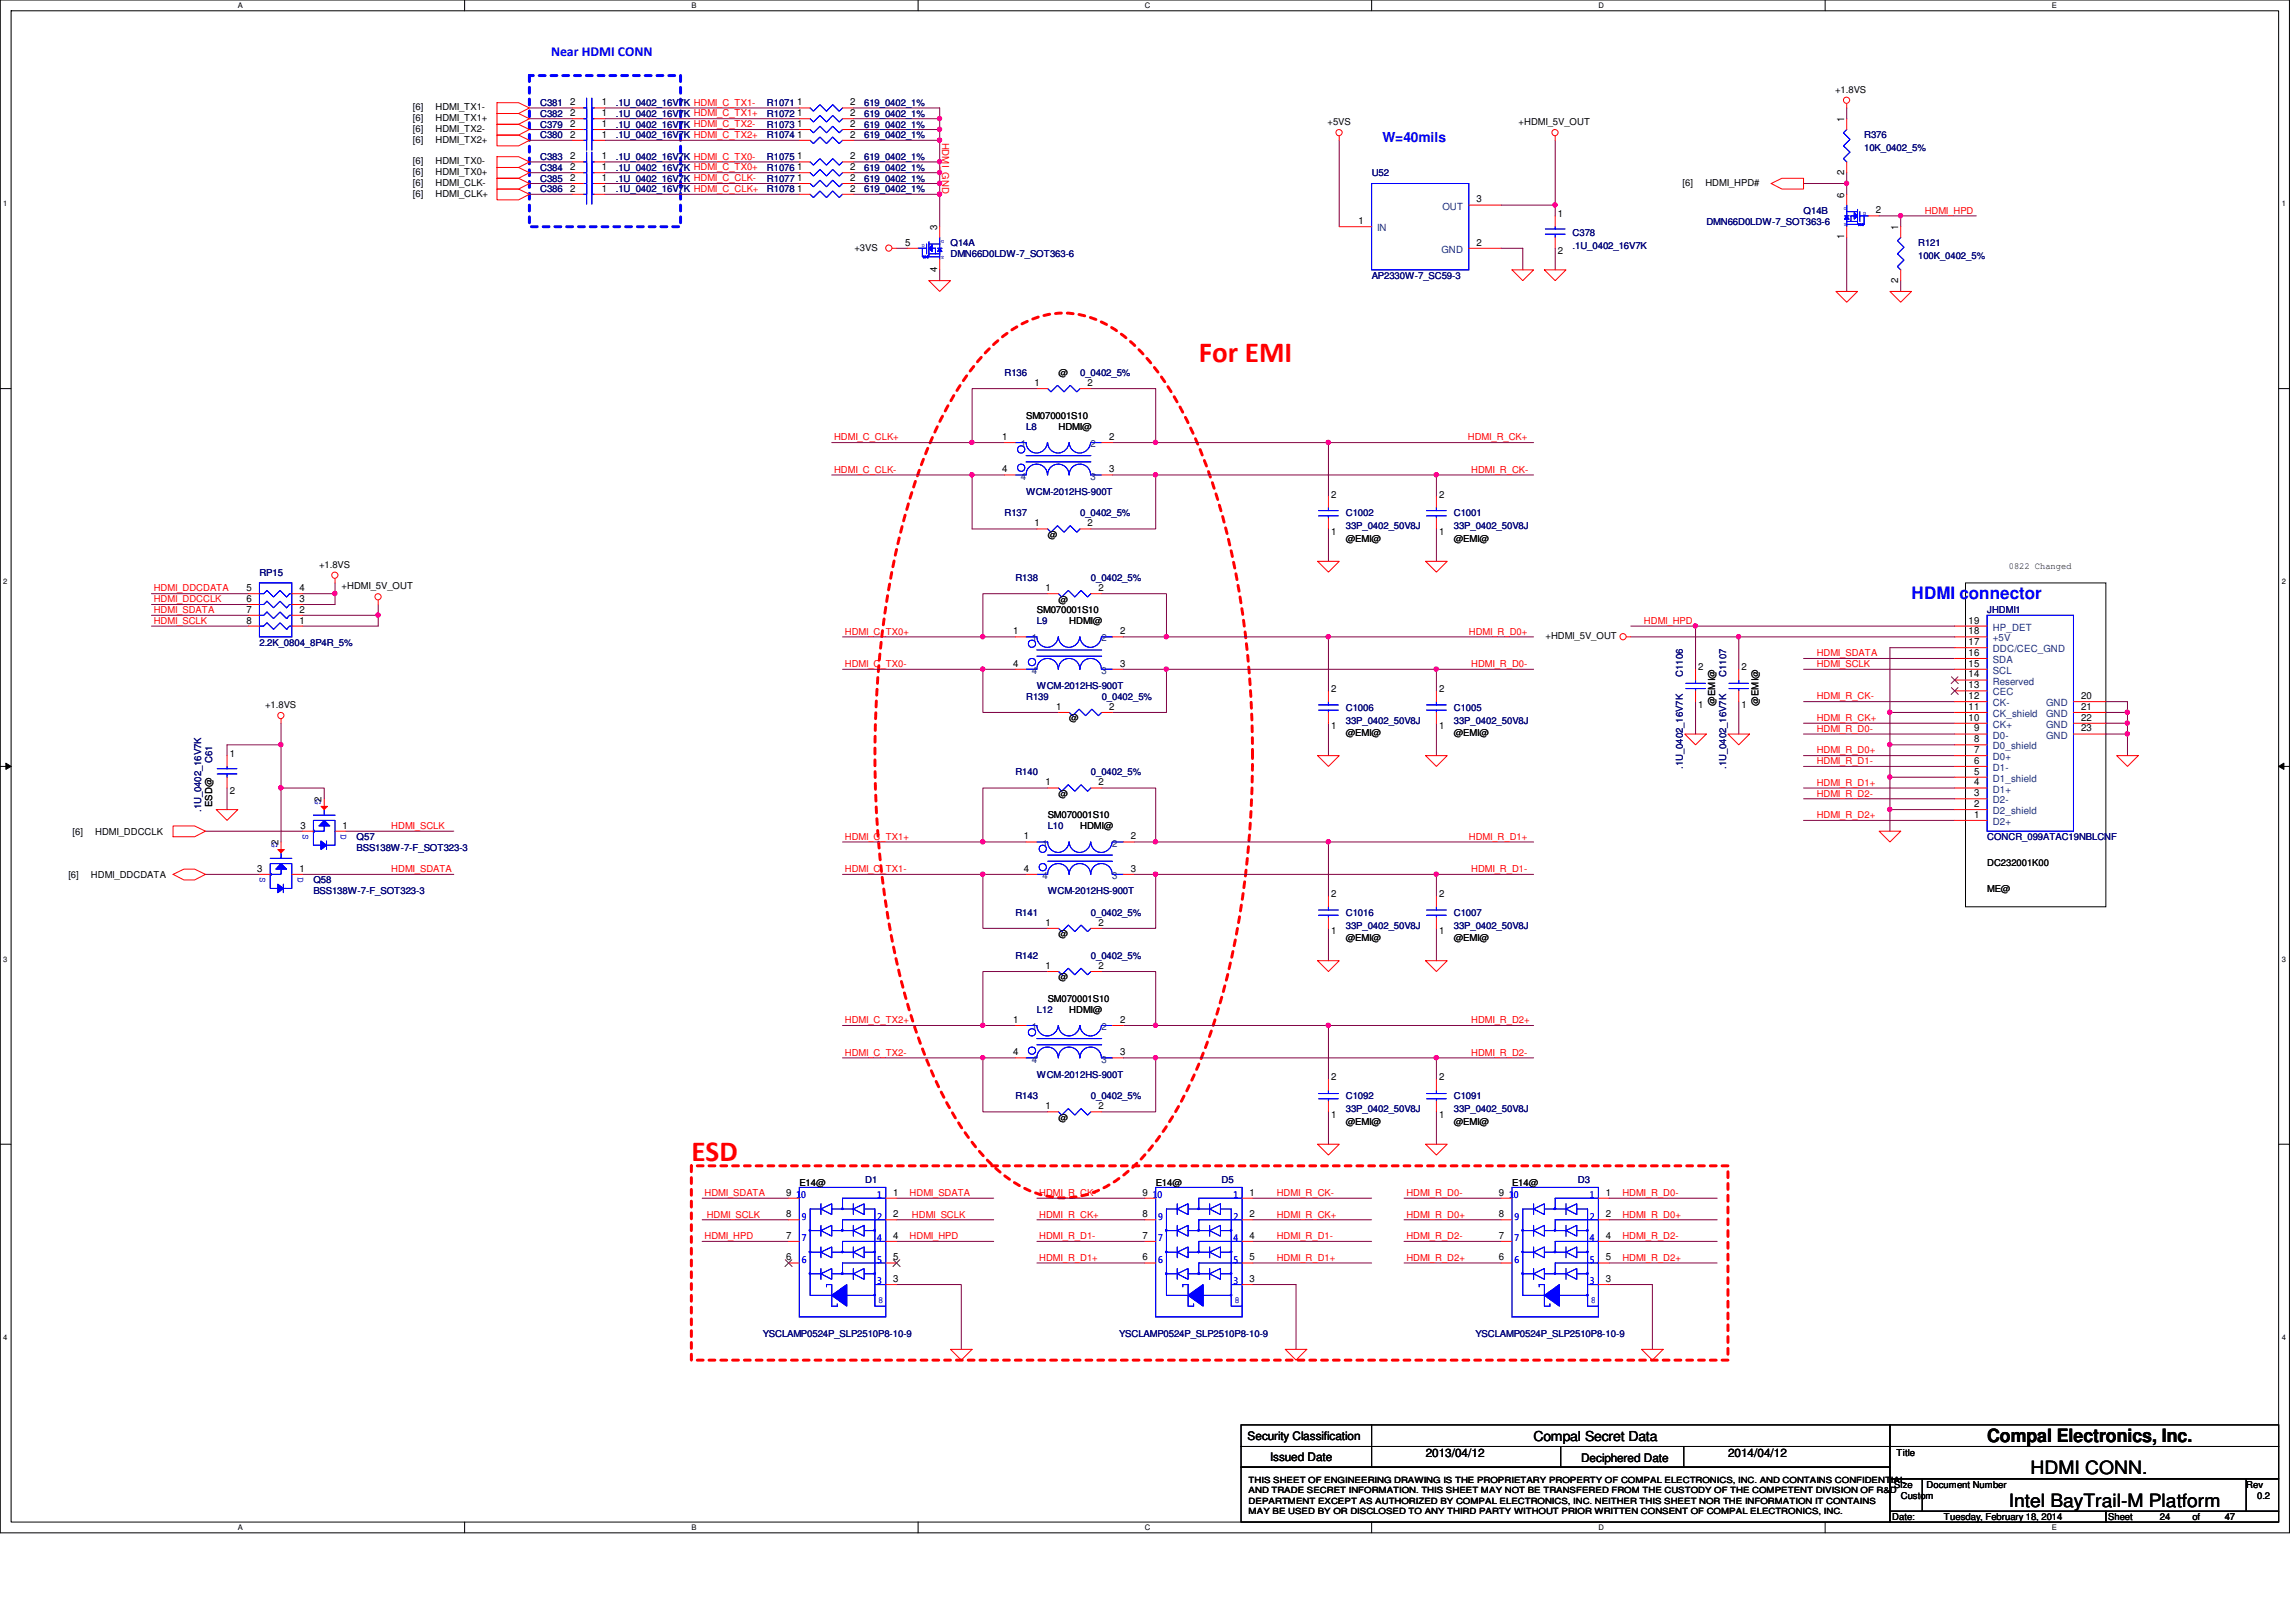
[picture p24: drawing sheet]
<svg xmlns="http://www.w3.org/2000/svg" width="297mm" height="210mm" viewBox="0 0 297 210" stroke-linecap="round" stroke-linejoin="round" font-family="sans-serif">
<defs><g id="words">
<g font-size="3.8" fill="#f00">
<text x="155.1" y="46.9">For EMI</text>
<text x="89.4" y="150.3">ESD</text>
</g>
<g font-size="2.4">
<text x="257.1" y="186.6">Compal Electronics, Inc.</text>
<text x="262.7" y="190.8">HDMI CONN.</text>
<text x="259.9" y="195">Intel BayTrail-M Platform</text>
</g>
<text font-size="2.2" fill="#00f" x="247.3" y="77.5">HDMI connector</text>
<g font-size="1.8" fill="#00f">
<text x="71.3" y="7.3">Near HDMI CONN</text>
<text x="178.9" y="18.4">W=40mils</text>
</g>
<text font-size="1.8" x="198.4" y="186.4">Compal Secret Data</text>
<g font-size="1.5">
<text x="161.4" y="186.4">Security Classification</text>
<text x="164.3" y="189">Issued Date</text>
<text x="184.4" y="188.6">2013/04/12</text>
<text x="204.6" y="189.1">Deciphered Date</text>
<text x="223.6" y="188.6">2014/04/12</text>
</g>
<g font-size="1.3">
<text x="73.8" y="17.8">2</text>
<text x="73.8" y="16.4">2</text>
<text x="73.8" y="15">2</text>
<text x="73.8" y="13.6">2</text>
<text x="77.8" y="17.8">1</text>
<text x="77.8" y="16.4">1</text>
<text x="77.8" y="15">1</text>
<text x="77.8" y="13.6">1</text>
<text x="103.1" y="13.6">1</text>
<text x="103.1" y="16.4">1</text>
<text x="103.1" y="15">1</text>
<text x="103.1" y="17.8">1</text>
<text x="110" y="13.6">2</text>
<text x="110" y="16.4">2</text>
<text x="110" y="15">2</text>
<text x="110" y="17.8">2</text>
<text x="238.6" y="15.8" transform="rotate(-90 238.6 15.8)">1</text>
<text x="73.8" y="23.4">2</text>
<text x="73.8" y="22">2</text>
<text x="73.8" y="20.6">2</text>
<text x="77.8" y="23.4">1</text>
<text x="77.8" y="22">1</text>
<text x="77.8" y="20.6">1</text>
<text x="103.1" y="22">1</text>
<text x="103.1" y="20.6">1</text>
<text x="103.1" y="23.4">1</text>
<text x="110" y="22">2</text>
<text x="110" y="20.6">2</text>
<text x="110" y="23.4">2</text>
<text x="238.6" y="22.6" transform="rotate(-90 238.6 22.6)">2</text>
<text x="73.8" y="24.8">2</text>
<text x="77.8" y="24.8">1</text>
<text x="103.1" y="24.8">1</text>
<text x="110" y="24.8">2</text>
<text x="121.2" y="29.8" transform="rotate(-90 121.2 29.8)">3</text>
<text x="175.8" y="29">1</text>
<text x="191" y="26.2">3</text>
<text x="201.5" y="28.1">1</text>
<text x="238.6" y="25.6" transform="rotate(-90 238.6 25.6)">6</text>
<text x="242.7" y="27.6">2</text>
<text x="245.6" y="29.8" transform="rotate(-90 245.6 29.8)">1</text>
<text x="117.1" y="31.8">5</text>
<text x="121.2" y="35.2" transform="rotate(-90 121.2 35.2)">4</text>
<text x="191" y="31.8">2</text>
<text x="201.5" y="32.9">2</text>
<text x="238.6" y="31" transform="rotate(-90 238.6 31)">1</text>
<text x="245.6" y="36.6" transform="rotate(-90 245.6 36.6)">2</text>
<text x="133.9" y="50">1</text>
<text x="140.7" y="50">2</text>
<text x="129.7" y="56.9">1</text>
<text x="143.5" y="56.9">2</text>
<text x="129.7" y="61.1">4</text>
<text x="143.5" y="61.1">3</text>
<text x="172.2" y="64.4">2</text>
<text x="186.2" y="64.4">2</text>
<text x="133.9" y="68.1">1</text>
<text x="140.7" y="68.1">2</text>
<text x="172.2" y="69.2">1</text>
<text x="186.2" y="69.2">1</text>
<text x="31.9" y="77.9">6</text>
<text x="31.9" y="76.5">5</text>
<text x="38.7" y="77.9">3</text>
<text x="38.7" y="76.5">4</text>
<text x="135.3" y="76.5">1</text>
<text x="142.1" y="76.5">2</text>
<text x="31.9" y="80.7">8</text>
<text x="31.9" y="79.3">7</text>
<text x="38.7" y="80.7">1</text>
<text x="38.7" y="79.3">2</text>
<text x="131.1" y="82.1">1</text>
<text x="144.9" y="82.1">2</text>
<text x="254.7" y="83.5">17</text>
<text x="254.7" y="82.1">18</text>
<text x="254.7" y="80.7">19</text>
<text x="131.1" y="86.3">4</text>
<text x="144.9" y="86.3">3</text>
<text x="172.2" y="89.5">2</text>
<text x="186.2" y="89.5">2</text>
<text x="219.7" y="86.7">2</text>
<text x="225.3" y="86.7">2</text>
<text x="254.7" y="89.1">13</text>
<text x="254.7" y="87.7">14</text>
<text x="254.7" y="86.3">15</text>
<text x="254.7" y="84.9">16</text>
<text x="136.6" y="91.9">1</text>
<text x="143.5" y="91.9">2</text>
<text x="172.2" y="94.4">1</text>
<text x="186.2" y="94.4">1</text>
<text x="219.7" y="91.6">1</text>
<text x="225.3" y="91.6">1</text>
<text x="254.7" y="93.3">10</text>
<text x="254.7" y="91.9">11</text>
<text x="254.7" y="90.5">12</text>
<text x="255.4" y="94.7">9</text>
<text x="269.2" y="90.5">20</text>
<text x="269.2" y="91.9">21</text>
<text x="269.2" y="93.3">22</text>
<text x="269.2" y="94.7">23</text>
<text x="29.7" y="97.9">1</text>
<text x="135.3" y="101.6">1</text>
<text x="142.1" y="101.6">2</text>
<text x="255.4" y="101.6">4</text>
<text x="255.4" y="100.2">5</text>
<text x="255.4" y="98.8">6</text>
<text x="255.4" y="97.5">7</text>
<text x="255.4" y="96.1">8</text>
<text x="29.7" y="102.7">2</text>
<text x="38.9" y="107.2">3</text>
<text x="41.6" y="103.8" transform="rotate(-90 41.6 103.8)">2</text>
<text x="44.3" y="107.2">1</text>
<text x="255.4" y="105.8">1</text>
<text x="255.4" y="104.4">2</text>
<text x="255.4" y="103">3</text>
<text x="33.3" y="112.8">3</text>
<text x="36" y="109.4" transform="rotate(-90 36 109.4)">2</text>
<text x="38.7" y="112.8">1</text>
<text x="132.5" y="108.6">1</text>
<text x="132.5" y="112.8">4</text>
<text x="146.3" y="112.8">3</text>
<text x="146.3" y="108.6">2</text>
<text x="135.3" y="119.8">1</text>
<text x="142.1" y="119.8">2</text>
<text x="172.2" y="116.1">2</text>
<text x="186.2" y="116.1">2</text>
<text x="135.3" y="125.4">1</text>
<text x="142.1" y="125.4">2</text>
<text x="172.2" y="120.9">1</text>
<text x="186.2" y="120.9">1</text>
<text x="131.1" y="132.4">1</text>
<text x="131.1" y="136.6">4</text>
<text x="144.9" y="136.6">3</text>
<text x="144.9" y="132.4">2</text>
<text x="135.3" y="143.6">1</text>
<text x="142.1" y="143.6">2</text>
<text x="172.2" y="139.8">2</text>
<text x="186.2" y="139.8">2</text>
<text x="172.2" y="144.7">1</text>
<text x="186.2" y="144.7">1</text>
<text x="101.7" y="154.7">9</text>
<text x="115.6" y="154.7">1</text>
<text x="147.8" y="154.7">9</text>
<text x="161.7" y="154.7">1</text>
<text x="193.9" y="154.7">9</text>
<text x="207.8" y="154.7">1</text>
<text x="101.7" y="160.3">7</text>
<text x="101.7" y="157.5">8</text>
<text x="115.6" y="160.3">4</text>
<text x="115.6" y="157.5">2</text>
<text x="147.8" y="160.3">7</text>
<text x="147.8" y="157.5">8</text>
<text x="161.7" y="160.3">4</text>
<text x="161.7" y="157.5">2</text>
<text x="193.9" y="160.3">7</text>
<text x="193.9" y="157.5">8</text>
<text x="207.8" y="160.3">4</text>
<text x="207.8" y="157.5">2</text>
<text x="101.7" y="163.1">6</text>
<text x="115.6" y="163.1">5</text>
<text x="115.6" y="165.9">3</text>
<text x="147.8" y="163.1">6</text>
<text x="161.7" y="163.1">5</text>
<text x="161.7" y="165.9">3</text>
<text x="193.9" y="163.1">6</text>
<text x="207.8" y="163.1">5</text>
<text x="207.8" y="165.9">3</text>
</g>
<g font-size="1.3" fill="#004080">
<text x="178.2" y="29.9">IN</text>
<text x="186.6" y="27.1">OUT</text>
<text x="186.5" y="32.7">GND</text>
<text x="132.1" y="57.9">1</text>
<text x="141.1" y="57.9">2</text>
<text x="132.1" y="62.1">4</text>
<text x="141.1" y="62.1">3</text>
<text x="133.5" y="83">1</text>
<text x="142.5" y="83">2</text>
<text x="257.8" y="83">+5V</text>
<text x="257.8" y="81.6">HP_DET</text>
<text x="133.5" y="87.2">4</text>
<text x="142.5" y="87.2">3</text>
<text x="257.8" y="88.6">Reserved</text>
<text x="257.8" y="87.2">SCL</text>
<text x="257.8" y="85.8">SDA</text>
<text x="257.8" y="84.4">DDC/CEC_GND</text>
<text x="257.8" y="95.6">D0-</text>
<text x="257.8" y="94.2">CK+</text>
<text x="257.8" y="92.8">CK_shield</text>
<text x="257.8" y="91.4">CK-</text>
<text x="257.8" y="90">CEC</text>
<text x="264.7" y="91.4">GND</text>
<text x="264.7" y="92.8">GND</text>
<text x="264.7" y="94.2">GND</text>
<text x="264.7" y="95.6">GND</text>
<text x="257.8" y="101.2">D1_shield</text>
<text x="257.8" y="99.8">D1-</text>
<text x="257.8" y="98.4">D0+</text>
<text x="257.8" y="97">D0_shield</text>
<text x="257.8" y="106.8">D2+</text>
<text x="257.8" y="105.4">D2_shield</text>
<text x="257.8" y="104">D2-</text>
<text x="257.8" y="102.6">D1+</text>
<text x="134.9" y="109.6">1</text>
<text x="134.9" y="113.7">4</text>
<text x="143.9" y="113.7">3</text>
<text x="143.9" y="109.6">2</text>
<text x="133.5" y="133.3">1</text>
<text x="133.5" y="137.5">4</text>
<text x="142.5" y="137.5">3</text>
<text x="142.5" y="133.3">2</text>
</g>
<g font-size="1.2">
<text x="53.4" y="14.3">[6]</text>
<text x="53.4" y="15.7">[6]</text>
<text x="53.4" y="17.1">[6]</text>
<text x="56.3" y="14.3">HDMI_TX1-</text>
<text x="56.3" y="15.7">HDMI_TX1+</text>
<text x="56.3" y="17.1">HDMI_TX2-</text>
<text x="171.7" y="16.2">+5VS</text>
<text x="196.5" y="16.2">+HDMI_5V_OUT</text>
<text x="237.4" y="12">+1.8VS</text>
<text x="53.4" y="21.3">[6]</text>
<text x="53.4" y="22.6">[6]</text>
<text x="53.4" y="18.5">[6]</text>
<text x="56.3" y="21.3">HDMI_TX0-</text>
<text x="56.3" y="22.6">HDMI_TX0+</text>
<text x="56.3" y="18.5">HDMI_TX2+</text>
<text x="53.4" y="24">[6]</text>
<text x="53.4" y="25.4">[6]</text>
<text x="56.3" y="24">HDMI_CLK-</text>
<text x="56.3" y="25.4">HDMI_CLK+</text>
<text x="217.7" y="24">[6]</text>
<text x="220.6" y="24">HDMI_HPD#</text>
<text x="110.5" y="32.4">+3VS</text>
<text x="136.9" y="48.6">@</text>
<text x="132.8" y="54.2">SM070001S10</text>
<text x="136.9" y="55.6">HDMI@</text>
<text x="135.5" y="69.6">@</text>
<text x="174.1" y="70.1">@EMI@</text>
<text x="188.1" y="70.1">@EMI@</text>
<text x="41.3" y="73.5">+1.8VS</text>
<text x="44.2" y="76.3">+HDMI_5V_OUT</text>
<text x="136.9" y="78">@</text>
<text x="259.9" y="73.7">0822 Changed</text>
<text x="134.2" y="79.4">SM070001S10</text>
<text x="138.3" y="80.8">HDMI@</text>
<text x="199.9" y="82.7">+HDMI_5V_OUT</text>
<text x="34.3" y="91.7">+1.8VS</text>
<text x="138.3" y="93.3">@</text>
<text x="174.1" y="95.3">@EMI@</text>
<text x="188.1" y="95.3">@EMI@</text>
<text x="221.9" y="91.4" transform="rotate(-90 221.9 91.4)">@EMI@</text>
<text x="227.5" y="91.4" transform="rotate(-90 227.5 91.4)">@EMI@</text>
<text x="27.4" y="104.5" transform="rotate(-90 27.4 104.5)">ESD@</text>
<text x="135.5" y="105.9">SM070001S10</text>
<text x="136.9" y="103.1">@</text>
<text x="139.7" y="107.3">HDMI@</text>
<text x="8.8" y="113.6">[6]</text>
<text x="9.4" y="108">[6]</text>
<text x="11.8" y="113.6">HDMI_DDCDATA</text>
<text x="12.3" y="108">HDMI_DDCCLK</text>
<text x="257.1" y="112.1">DC232001K00</text>
<text x="257.1" y="115.4">ME@</text>
<text x="136.9" y="121.3">@</text>
<text x="174.1" y="121.8">@EMI@</text>
<text x="188.1" y="121.8">@EMI@</text>
<text x="135.5" y="129.7">SM070001S10</text>
<text x="136.9" y="126.9">@</text>
<text x="138.3" y="131.1">HDMI@</text>
<text x="136.9" y="145">@</text>
<text x="174.1" y="145.6">@EMI@</text>
<text x="188.1" y="145.6">@EMI@</text>
<text x="103.4" y="153.4">E14@</text>
<text x="149.5" y="153.4">E14@</text>
<text x="195.6" y="153.4">E14@</text>
<text x="245.4" y="188.5">Title</text>
<text x="244.8" y="196.7">Date:</text>
<text x="245.1" y="192.5">Size</text>
<text x="245.9" y="193.9">Custom</text>
<text x="249.3" y="192.5">Document Number</text>
<text x="251.5" y="196.7">Tuesday, February 18, 2014</text>
<text x="272.7" y="196.7">Sheet</text>
<text x="279.4" y="196.7">24</text>
<text x="283.6" y="196.7">of</text>
<text x="287.8" y="196.7">47</text>
<text x="290.6" y="192.5">Rev</text>
<text x="292" y="193.9">0.2</text>
</g>
<g font-size="1.2" fill="#000080">
<text x="69.9" y="17.9">C380</text>
<text x="69.9" y="16.5">C379</text>
<text x="69.9" y="15.1">C382</text>
<text x="69.9" y="13.7">C381</text>
<text x="79.7" y="17.9">.1U_0402_16V7K HDMI_C_TX2+</text>
<text x="79.7" y="16.5">.1U_0402_16V7K HDMI_C_TX2-</text>
<text x="79.7" y="15.1">.1U_0402_16V7K HDMI_C_TX1+</text>
<text x="79.7" y="13.7">.1U_0402_16V7K HDMI_C_TX1-</text>
<text x="99.2" y="13.7">R1071</text>
<text x="99.2" y="16.5">R1073</text>
<text x="99.2" y="15.1">R1072</text>
<text x="99.2" y="17.9">R1074</text>
<text x="111.8" y="13.7">619_0402_1%</text>
<text x="111.8" y="16.5">619_0402_1%</text>
<text x="111.8" y="15.1">619_0402_1%</text>
<text x="111.8" y="17.9">619_0402_1%</text>
<text x="241.2" y="17.9">R376</text>
<text x="69.9" y="23.5">C385</text>
<text x="69.9" y="22.1">C384</text>
<text x="69.9" y="20.7">C383</text>
<text x="79.7" y="23.5">.1U_0402_16V7K HDMI_C_CLK-</text>
<text x="79.7" y="22.1">.1U_0402_16V7K HDMI_C_TX0+</text>
<text x="79.7" y="20.7">.1U_0402_16V7K HDMI_C_TX0-</text>
<text x="99.2" y="22.1">R1076</text>
<text x="99.2" y="20.7">R1075</text>
<text x="99.2" y="23.5">R1077</text>
<text x="111.8" y="22.1">619_0402_1%</text>
<text x="111.8" y="20.7">619_0402_1%</text>
<text x="111.8" y="23.5">619_0402_1%</text>
<text x="177.5" y="22.8">U52</text>
<text x="241.2" y="19.6">10K_0402_5%</text>
<text x="69.9" y="24.9">C386</text>
<text x="79.7" y="24.9">.1U_0402_16V7K HDMI_C_CLK+</text>
<text x="99.2" y="24.9">R1078</text>
<text x="111.8" y="24.9">619_0402_1%</text>
<text x="220.8" y="29.1">DMN66D0LDW-7_SOT363-6</text>
<text x="233.3" y="27.7">Q14B</text>
<text x="123" y="31.9">Q14A</text>
<text x="123" y="33.3">DMN66D0LDW-7_SOT363-6</text>
<text x="203.5" y="30.5">C378</text>
<text x="203.5" y="32.2">.1U_0402_16V7K</text>
<text x="248.2" y="31.9">R121</text>
<text x="248.2" y="33.6">100K_0402_5%</text>
<text x="177.5" y="36.1">AP2330W-7_SC59-3</text>
<text x="130" y="48.6">R136</text>
<text x="139.7" y="48.6">0_0402_5%</text>
<text x="132.8" y="55.6">L8</text>
<text x="132.8" y="64">WCM-2012HS-900T</text>
<text x="130" y="66.8">R137</text>
<text x="139.7" y="66.8">0_0402_5%</text>
<text x="174.1" y="66.8">C1002</text>
<text x="174.1" y="68.5">33P_0402_50V8J</text>
<text x="188.1" y="66.8">C1001</text>
<text x="188.1" y="68.5">33P_0402_50V8J</text>
<text x="33.6" y="74.5">RP15</text>
<text x="131.4" y="75.2">R138</text>
<text x="141.1" y="75.2">0_0402_5%</text>
<text x="33.6" y="83.6">2.2K_0804_8P4R_5%</text>
<text x="134.2" y="80.8">L9</text>
<text x="257.1" y="79.4">JHDMI1</text>
<text x="134.2" y="89.2">WCM-2012HS-900T</text>
<text x="217.7" y="87.6" transform="rotate(-90 217.7 87.6)">C1106</text>
<text x="223.3" y="87.6" transform="rotate(-90 223.3 87.6)">C1107</text>
<text x="132.8" y="90.6">R139</text>
<text x="142.5" y="90.6">0_0402_5%</text>
<text x="174.1" y="91.9">C1006</text>
<text x="174.1" y="93.6">33P_0402_50V8J</text>
<text x="188.1" y="91.9">C1005</text>
<text x="188.1" y="93.6">33P_0402_50V8J</text>
<text x="27.4" y="98.8" transform="rotate(-90 27.4 98.8)">C61</text>
<text x="131.4" y="100.3">R140</text>
<text x="141.1" y="100.3">0_0402_5%</text>
<text x="217.7" y="99.5" transform="rotate(-90 217.7 99.5)">.1U_0402_16V7K</text>
<text x="223.3" y="99.5" transform="rotate(-90 223.3 99.5)">.1U_0402_16V7K</text>
<text x="26" y="105.1" transform="rotate(-90 26 105.1)">.1U_0402_16V7K</text>
<text x="135.5" y="107.3">L10</text>
<text x="46.1" y="108.7">Q57</text>
<text x="46.1" y="110.1">BSS138W-7-F_SOT323-3</text>
<text x="257.1" y="108.7">CONCR_099ATAC19NBLCNF</text>
<text x="40.6" y="114.3">Q58</text>
<text x="40.6" y="115.7">BSS138W-7-F_SOT323-3</text>
<text x="131.4" y="118.5">R141</text>
<text x="135.5" y="115.7">WCM-2012HS-900T</text>
<text x="141.1" y="118.5">0_0402_5%</text>
<text x="174.1" y="118.5">C1016</text>
<text x="188.1" y="118.5">C1007</text>
<text x="131.4" y="124.1">R142</text>
<text x="141.1" y="124.1">0_0402_5%</text>
<text x="174.1" y="120.2">33P_0402_50V8J</text>
<text x="188.1" y="120.2">33P_0402_50V8J</text>
<text x="134.2" y="131.1">L12</text>
<text x="131.4" y="142.2">R143</text>
<text x="134.2" y="139.4">WCM-2012HS-900T</text>
<text x="141.1" y="142.2">0_0402_5%</text>
<text x="174.1" y="142.2">C1092</text>
<text x="174.1" y="143.9">33P_0402_50V8J</text>
<text x="188.1" y="142.2">C1091</text>
<text x="188.1" y="143.9">33P_0402_50V8J</text>
<text x="111.9" y="153.1">D1</text>
<text x="158" y="153.1">D5</text>
<text x="204.1" y="153.1">D3</text>
<text x="98.7" y="173">YSCLAMP0524P_SLP2510P8-10-9</text>
<text x="144.8" y="173">YSCLAMP0524P_SLP2510P8-10-9</text>
<text x="190.9" y="173">YSCLAMP0524P_SLP2510P8-10-9</text>
</g>
<g font-size="1.2" fill="#f00">
<text x="121.9" y="18.5" transform="rotate(90 121.9 18.5)">HDMI_GND</text>
<text x="249" y="27.6">HDMI_HPD</text>
<text x="107.9" y="57">HDMI_C_CLK+</text>
<text x="189.9" y="57">HDMI_R_CK+</text>
<text x="107.9" y="61.2">HDMI_C_CLK-</text>
<text x="190.3" y="61.2">HDMI_R_CK-</text>
<text x="19.9" y="76.5">HDMI_DDCDATA</text>
<text x="19.9" y="77.9">HDMI_DDCCLK</text>
<text x="19.9" y="80.7">HDMI_SCLK</text>
<text x="19.9" y="79.3">HDMI_SDATA</text>
<text x="109.3" y="82.1">HDMI_C_TX0+</text>
<text x="190" y="82.1">HDMI_R_D0+</text>
<text x="212.7" y="80.7">HDMI_HPD</text>
<text x="109.3" y="86.3">HDMI_C_TX0-</text>
<text x="190.3" y="86.3">HDMI_R_D0-</text>
<text x="235" y="86.3">HDMI_SCLK</text>
<text x="235" y="84.9">HDMI_SDATA</text>
<text x="235" y="90.5">HDMI_R_CK-</text>
<text x="235" y="93.3">HDMI_R_CK+</text>
<text x="235" y="94.7">HDMI_R_D0-</text>
<text x="235" y="97.5">HDMI_R_D0+</text>
<text x="235" y="101.7">HDMI_R_D1+</text>
<text x="235" y="98.9">HDMI_R_D1-</text>
<text x="50.6" y="107.3">HDMI_SCLK</text>
<text x="235" y="103.1">HDMI_R_D2-</text>
<text x="235" y="105.9">HDMI_R_D2+</text>
<text x="50.6" y="112.9">HDMI_SDATA</text>
<text x="109.3" y="112.9">HDMI_C_TX1-</text>
<text x="109.3" y="108.7">HDMI_C_TX1+</text>
<text x="190" y="108.7">HDMI_R_D1+</text>
<text x="190.3" y="112.9">HDMI_R_D1-</text>
<text x="109.3" y="132.4">HDMI_C_TX2+</text>
<text x="109.3" y="136.6">HDMI_C_TX2-</text>
<text x="190.3" y="136.6">HDMI_R_D2-</text>
<text x="190.3" y="132.4">HDMI_R_D2+</text>
<text x="91.1" y="154.8">HDMI_SDATA</text>
<text x="117.7" y="154.8">HDMI_SDATA</text>
<text x="134.4" y="154.8">HDMI_R_CK-</text>
<text x="165.2" y="154.8">HDMI_R_CK-</text>
<text x="181.9" y="154.8">HDMI_R_D0-</text>
<text x="209.9" y="154.8">HDMI_R_D0-</text>
<text x="91.1" y="160.4">HDMI_HPD</text>
<text x="91.4" y="157.6">HDMI_SCLK</text>
<text x="117.7" y="160.4">HDMI_HPD</text>
<text x="118" y="157.6">HDMI_SCLK</text>
<text x="134.4" y="160.4">HDMI_R_D1-</text>
<text x="134.4" y="157.6">HDMI_R_CK+</text>
<text x="165.2" y="160.4">HDMI_R_D1-</text>
<text x="165.2" y="157.6">HDMI_R_CK+</text>
<text x="181.9" y="160.4">HDMI_R_D2-</text>
<text x="181.9" y="157.6">HDMI_R_D0+</text>
<text x="209.9" y="160.4">HDMI_R_D2-</text>
<text x="209.9" y="157.6">HDMI_R_D0+</text>
<text x="134.4" y="163.2">HDMI_R_D1+</text>
<text x="165.2" y="163.2">HDMI_R_D1+</text>
<text x="181.9" y="163.2">HDMI_R_D2+</text>
<text x="209.9" y="163.2">HDMI_R_D2+</text>
</g>
<g font-size="1.2" fill="#00f">
<text x="39.2" y="107.9" transform="rotate(90 39.2 107.9)">S</text>
<text x="40.8" y="103.4" transform="rotate(90 40.8 103.4)">G</text>
<text x="44.1" y="107.9" transform="rotate(90 44.1 107.9)">D</text>
<text x="33.6" y="113.5" transform="rotate(90 33.6 113.5)">S</text>
<text x="35.2" y="109" transform="rotate(90 35.2 109)">G</text>
<text x="38.5" y="113.5" transform="rotate(90 38.5 113.5)">D</text>
<text x="103.1" y="155">10</text>
<text x="113.5" y="155">1</text>
<text x="149.2" y="155">10</text>
<text x="159.6" y="155">1</text>
<text x="195.3" y="155">10</text>
<text x="205.7" y="155">1</text>
<text x="103.7" y="160.6">7</text>
<text x="103.7" y="157.8">9</text>
<text x="113.5" y="160.6">4</text>
<text x="113.5" y="157.8">2</text>
<text x="149.8" y="160.6">7</text>
<text x="149.8" y="157.8">9</text>
<text x="159.6" y="160.6">4</text>
<text x="159.6" y="157.8">2</text>
<text x="195.9" y="160.6">7</text>
<text x="195.9" y="157.8">9</text>
<text x="205.7" y="160.6">4</text>
<text x="205.7" y="157.8">2</text>
<text x="103.7" y="163.4">6</text>
<text x="113.5" y="166.2">3</text>
<text x="113.5" y="163.4">5</text>
<text x="149.8" y="163.4">6</text>
<text x="159.6" y="166.2">3</text>
<text x="159.6" y="163.4">5</text>
<text x="195.9" y="163.4">6</text>
<text x="205.7" y="166.2">3</text>
<text x="205.7" y="163.4">5</text>
<text x="113.6" y="168.7">8</text>
<text x="159.7" y="168.7">8</text>
<text x="205.8" y="168.7">8</text>
</g>
<g font-size="1.1">
<text x="161.5" y="191.9">THIS SHEET OF ENGINEERING DRAWING IS THE PROPRIETARY PROPERTY OF COMPAL ELECTRONICS, INC. AND CONTAINS CONFIDENTIAL</text>
<text x="161.5" y="193.3">AND TRADE SECRET INFORMATION. THIS SHEET MAY NOT BE TRANSFERED FROM THE CUSTODY OF THE COMPETENT DIVISION OF R&amp;D</text>
<text x="161.5" y="194.6">DEPARTMENT EXCEPT AS AUTHORIZED BY COMPAL ELECTRONICS, INC. NEITHER THIS SHEET NOR THE INFORMATION IT CONTAINS</text>
<text x="161.5" y="196">MAY BE USED BY OR DISCLOSED TO ANY THIRD PARTY WITHOUT PRIOR WRITTEN CONSENT OF COMPAL ELECTRONICS, INC.</text>
</g>
<g font-size="1">
<text x="30.8" y="1.1">A</text>
<text x="89.4" y="1.1">B</text>
<text x="148.1" y="1.1">C</text>
<text x="206.8" y="1.1">D</text>
<text x="265.5" y="1.1">E</text>
<text x=".4" y="26.7">1</text>
<text x="295.2" y="26.7">1</text>
<text x=".4" y="75.6">2</text>
<text x="295.2" y="75.6">2</text>
<text x=".4" y="124.5">3</text>
<text x="295.2" y="124.5">3</text>
<text x=".4" y="173.4">4</text>
<text x="295.2" y="173.4">4</text>
<text x="30.8" y="198">A</text>
<text x="89.4" y="198">B</text>
<text x="148.1" y="198">C</text>
<text x="206.8" y="198">D</text>
<text x="265.5" y="198">E</text>
</g>
<g font-size=".7" fill="#00f">
<text x="238.9" y="28.9" transform="rotate(180 238.9 28.9)">S</text>
<text x="238.9" y="26.8" transform="rotate(180 238.9 26.8)">D</text>
<text x="241.4" y="27.4" transform="rotate(180 241.4 27.4)">G</text>
<text x="119.6" y="31.6" transform="rotate(180 119.6 31.6)">G</text>
<text x="122.1" y="33.1" transform="rotate(180 122.1 33.1)">S</text>
<text x="122.1" y="31" transform="rotate(180 122.1 31)">D</text>
</g>
</g></defs>
<path d="M0 0h296.2v198.4h-296.2zM1.4 1.4h293.4v195.6h-293.4z" fill="none" stroke="#000" stroke-width=".13"/>
<g fill="#fff">
<path d="M30.8 .2h.6v1.1h-.6z"/>
<path d="M30.8 197.1h.6v1.1h-.6z"/>
</g>
<path d="M60.1 0v1.4M60.1 197v1.4" fill="none" stroke="#000" stroke-width=".13"/>
<g fill="#fff">
<path d="M89.4 .2h.7v1.1h-.7z"/>
<path d="M89.4 197.1h.7v1.1h-.7z"/>
</g>
<path d="M118.8 0v1.4M118.8 197v1.4" fill="none" stroke="#000" stroke-width=".13"/>
<g fill="#fff">
<path d="M148.1 .2h.7v1.1h-.7z"/>
<path d="M148.1 197.1h.7v1.1h-.7z"/>
</g>
<path d="M177.5 0v1.4M177.5 197v1.4" fill="none" stroke="#000" stroke-width=".13"/>
<g fill="#fff">
<path d="M206.8 .2h.7v1.1h-.7z"/>
<path d="M206.8 197.1h.7v1.1h-.7z"/>
</g>
<path d="M236.1 0v1.4M236.1 197v1.4" fill="none" stroke="#000" stroke-width=".13"/>
<g fill="#fff">
<path d="M265.5 .2h.6v1.1h-.6z"/>
<path d="M265.5 197.1h.6v1.1h-.6z"/>
<path d="M.4 25.8h.6v1.1h-.6z"/>
<path d="M295.2 25.8h.5v1.1h-.5z"/>
<path d="M.4 74.7h.6v1.1h-.6z"/>
<path d="M295.2 74.7h.5v1.1h-.5z"/>
</g>
<path d="M0 50.3h1.4M294.8 50.3h1.4" fill="none" stroke="#000" stroke-width=".13"/>
<g fill="#fff">
<path d="M.4 123.6h.6v1.1h-.6z"/>
<path d="M295.2 123.6h.5v1.1h-.5z"/>
</g>
<path d="M0 99.2h1.4M.8 98.8l.6 .4-.6 .4zM294.8 99.2l.7-.4v.8zM294.8 99.2h1.4" fill="none" stroke="#000" stroke-width=".13"/>
<path d="M.8 98.8l.6 .4-.6 .4zM294.8 99.2l.7-.4v.8z" fill="#000"/>
<g fill="#fff">
<path d="M.4 172.5h.6v1.1h-.6z"/>
<path d="M295.2 172.5h.5v1.1h-.5z"/>
</g>
<path d="M254.3 75.4h18.1v41.9h-18.1zM0 148.1h1.4M294.8 148.1h1.4" fill="none" stroke="#000" stroke-width=".13"/>
<path d="M68.5 9.8h19.5v19.5h-19.5z" fill="none" stroke="#00f" stroke-width=".38" stroke-dasharray=".8 .8"/>
<path d="M128.1 45a13.6 13.6 0 0 1 9.5-4.5 13.6 13.6 0 0 1 9.5 4.5 38.7 38.7 0 0 1 7.8 12.3 95.3 95.3 0 0 1 6.6 28.9 123.5 123.5 0 0 1-3.6 43.6 58 58 0 0 1-8 17.4 21.2 21.2 0 0 1-7.4 6.7 11.2 11.2 0 0 1-11.4-.9 27.1 27.1 0 0 1-8.4-9.9 76.8 76.8 0 0 1-7.6-23.1 128 128 0 0 1 1.4-51.1 65.9 65.9 0 0 1 7.5-18.6l1.3-2 1.4-1.7zM89.4 150.9h134.1v25.1h-134.1z" fill="none" stroke="#f00" stroke-width=".38" stroke-dasharray=".8 .8"/>
<path d="M127.2 86.6h4.2" fill="none" stroke="#800040" stroke-width=".13"/>
<circle cx="127.1" cy="86.6" r=".29" fill="#f0f"/>
<circle cx="127.1" cy="86.6" r=".29" fill="none" stroke="#f0f" stroke-width=".13"/>
<path d="M125.8 61.5h4.2M127.2 109h5.5M127.2 132.7h4.2" fill="none" stroke="#800040" stroke-width=".13"/>
<circle cx="127.1" cy="132.7" r=".29" fill="#f0f"/>
<circle cx="127.1" cy="132.7" r=".29" fill="none" stroke="#f0f" stroke-width=".13"/>
<path d="M127.2 136.9h4.2" fill="none" stroke="#800040" stroke-width=".13"/>
<circle cx="127.1" cy="136.9" r=".29" fill="#f0f"/>
<circle cx="127.1" cy="136.9" r=".29" fill="none" stroke="#f0f" stroke-width=".13"/>
<path d="M68.5 23.7h5.6M68.5 21h5.6M68.5 25.1h5.6M68.5 22.4h5.6M78.3 21h25.1M78.3 22.4h25.1M78.3 23.7h25.1M78.3 25.1h25.1M201.2 32.1v2.8M125.8 57.3h4.2M185.8 61.5h12.6" fill="none" stroke="#800040" stroke-width=".13"/>
<circle cx="185.8" cy="61.4" r=".29" fill="#f0f"/>
<circle cx="185.8" cy="61.4" r=".29" fill="none" stroke="#f0f" stroke-width=".13"/>
<path d="M171.9 57.3h26.5" fill="none" stroke="#800040" stroke-width=".13"/>
<circle cx="171.8" cy="57.2" r=".29" fill="#f0f"/>
<circle cx="171.8" cy="57.2" r=".29" fill="none" stroke="#f0f" stroke-width=".13"/>
<path d="M185.8 86.6h12.6" fill="none" stroke="#800040" stroke-width=".13"/>
<circle cx="185.8" cy="86.6" r=".29" fill="#f0f"/>
<circle cx="185.8" cy="86.6" r=".29" fill="none" stroke="#f0f" stroke-width=".13"/>
<path d="M171.9 82.4h26.5" fill="none" stroke="#800040" stroke-width=".13"/>
<circle cx="171.8" cy="82.4" r=".29" fill="#f0f"/>
<circle cx="171.8" cy="82.4" r=".29" fill="none" stroke="#f0f" stroke-width=".13"/>
<path d="M171.9 109h26.5" fill="none" stroke="#800040" stroke-width=".13"/>
<circle cx="171.8" cy="108.9" r=".29" fill="#f0f"/>
<circle cx="171.8" cy="108.9" r=".29" fill="none" stroke="#f0f" stroke-width=".13"/>
<path d="M185.8 136.9h12.6" fill="none" stroke="#800040" stroke-width=".13"/>
<circle cx="185.8" cy="136.9" r=".29" fill="#f0f"/>
<circle cx="185.8" cy="136.9" r=".29" fill="none" stroke="#f0f" stroke-width=".13"/>
<path d="M171.9 132.7h26.5" fill="none" stroke="#800040" stroke-width=".13"/>
<circle cx="171.8" cy="132.7" r=".29" fill="#f0f"/>
<circle cx="171.8" cy="132.7" r=".29" fill="none" stroke="#f0f" stroke-width=".13"/>
<path d="M173.3 18.2v11.1M194.2 26.5h7v1.4" fill="none" stroke="#800040" stroke-width=".13"/>
<circle cx="201.2" cy="26.5" r=".29" fill="#f0f"/>
<circle cx="201.2" cy="26.5" r=".29" fill="none" stroke="#f0f" stroke-width=".13"/>
<path d="M110.4 21h11.2v2.7h-11.2M110.4 22.4h11.2" fill="none" stroke="#800040" stroke-width=".13"/>
<circle cx="121.5" cy="22.3" r=".29" fill="#f0f"/>
<circle cx="121.5" cy="22.3" r=".29" fill="none" stroke="#f0f" stroke-width=".13"/>
<path d="M110.4 14h11.2M110.4 18.2h11.2M110.4 16.8h11.2v1.4M121.6 18.2v2.8" fill="none" stroke="#800040" stroke-width=".13"/>
<circle cx="121.5" cy="20.9" r=".29" fill="#f0f"/>
<circle cx="121.5" cy="20.9" r=".29" fill="none" stroke="#f0f" stroke-width=".13"/>
<circle cx="121.5" cy="18.1" r=".29" fill="#f0f"/>
<circle cx="121.5" cy="18.1" r=".29" fill="none" stroke="#f0f" stroke-width=".13"/>
<path d="M110.4 15.4h11.2" fill="none" stroke="#800040" stroke-width=".13"/>
<circle cx="121.5" cy="15.3" r=".29" fill="#f0f"/>
<circle cx="121.5" cy="15.3" r=".29" fill="none" stroke="#f0f" stroke-width=".13"/>
<path d="M121.6 15.4v1.4M110.4 25.1h11.2v4.2" fill="none" stroke="#800040" stroke-width=".13"/>
<circle cx="121.5" cy="16.7" r=".29" fill="#f0f"/>
<circle cx="121.5" cy="16.7" r=".29" fill="none" stroke="#f0f" stroke-width=".13"/>
<path d="M121.6 23.7v1.4" fill="none" stroke="#800040" stroke-width=".13"/>
<circle cx="121.5" cy="25.1" r=".29" fill="#f0f"/>
<circle cx="121.5" cy="25.1" r=".29" fill="none" stroke="#f0f" stroke-width=".13"/>
<circle cx="121.5" cy="23.7" r=".29" fill="#f0f"/>
<circle cx="121.5" cy="23.7" r=".29" fill="none" stroke="#f0f" stroke-width=".13"/>
<g fill="none" stroke="#800040" stroke-width=".13">
<path d="M68.5 15.4h5.6M68.5 14h5.6M68.5 18.2h5.6M68.5 16.8h5.6M78.3 14h25.1M78.3 15.4h25.1M78.3 18.2h25.1M78.3 16.8h25.1M121.6 14v1.4M116 32.1h1.4M121.6 34.9v1.4M194.2 32.1h2.8v2.8"/>
<path d="M238.9 30.7v7M238.9 23.7v1.4M245.9 36.3v1.4M245.9 27.9v1.4"/>
</g>
<circle cx="238.9" cy="23.7" r=".29" fill="#f0f"/>
<circle cx="238.9" cy="23.7" r=".29" fill="none" stroke="#f0f" stroke-width=".13"/>
<path d="M238.9 14v1.4M238.9 22.4v1.3h-5.6M243.1 27.9h12.6" fill="none" stroke="#800040" stroke-width=".13"/>
<circle cx="245.9" cy="27.9" r=".29" fill="#f0f"/>
<circle cx="245.9" cy="27.9" r=".29" fill="none" stroke="#f0f" stroke-width=".13"/>
<path d="M36.4 96.4v5.6M26.6 113.2h7M26.6 107.6h12.6" fill="none" stroke="#800040" stroke-width=".13"/>
<circle cx="36.3" cy="102" r=".29" fill="#f0f"/>
<circle cx="36.3" cy="102" r=".29" fill="none" stroke="#f0f" stroke-width=".13"/>
<circle cx="36.3" cy="96.4" r=".29" fill="#f0f"/>
<circle cx="36.3" cy="96.4" r=".29" fill="none" stroke="#f0f" stroke-width=".13"/>
<path d="M39.2 76.8h4.1M39.2 113.2h19.5M44.7 107.6h14" fill="none" stroke="#800040" stroke-width=".13"/>
<circle cx="43.3" cy="76.8" r=".29" fill="#f0f"/>
<circle cx="43.3" cy="76.8" r=".29" fill="none" stroke="#f0f" stroke-width=".13"/>
<path d="M39.2 79.6h9.7M43.3 75.4v2.8h-4.1" fill="none" stroke="#800040" stroke-width=".13"/>
<circle cx="48.9" cy="79.6" r=".29" fill="#f0f"/>
<circle cx="48.9" cy="79.6" r=".29" fill="none" stroke="#f0f" stroke-width=".13"/>
<path d="M48.9 78.2v2.8h-9.7M272.4 90.8h2.8M272.4 92.2h2.8v1.4h-2.8" fill="none" stroke="#800040" stroke-width=".13"/>
<circle cx="275.2" cy="93.6" r=".29" fill="#f0f"/>
<circle cx="275.2" cy="93.6" r=".29" fill="none" stroke="#f0f" stroke-width=".13"/>
<path d="M272.4 95h2.8v2.8" fill="none" stroke="#800040" stroke-width=".13"/>
<circle cx="275.2" cy="95" r=".29" fill="#f0f"/>
<circle cx="275.2" cy="95" r=".29" fill="none" stroke="#f0f" stroke-width=".13"/>
<path d="M275.2 93.6v1.4M275.2 90.8v1.4" fill="none" stroke="#800040" stroke-width=".13"/>
<circle cx="275.2" cy="92.2" r=".29" fill="#f0f"/>
<circle cx="275.2" cy="92.2" r=".29" fill="none" stroke="#f0f" stroke-width=".13"/>
<g fill="none" stroke="#800040" stroke-width=".13">
<path d="M201.2 18.2v8.3M19.6 76.8h12.6M19.6 78.2h12.6M19.6 79.6h12.6M19.6 81h12.6M219.4 81h33.5M233.3 90.8h19.6M233.3 93.6h19.6M233.3 97.8h19.6M233.3 95h19.6M233.3 99.2h19.6M41.9 103.4v-1.4h-5.5v7"/>
<path d="M233.3 102h19.6M233.3 103.4h19.6M233.3 106.2h19.6M90.8 155.1h11.2M90.8 157.9h11.2M116 155.1h12.6M116 157.9h12.6M134.1 155.1h14M134.1 157.9h14M162.1 155.1h15.4M162.1 157.9h15.4M181.6 157.9h12.6"/>
<path d="M181.6 155.1h12.6M208.2 157.9h14M208.2 155.1h14M90.8 160.6h11.2M116 166.2h8.4v8.4M116 160.6h12.6M134.1 160.6h14M134.1 163.4h14M162.1 166.2h5.6v8.4M162.1 160.6h15.4M162.1 163.4h15.4M181.6 163.4h12.6"/>
<path d="M181.6 160.6h12.6M208.2 166.2h5.6v8.4M208.2 163.4h14M208.2 160.6h14"/>
</g>
<circle cx="219.3" cy="81" r=".29" fill="#f0f"/>
<circle cx="219.3" cy="81" r=".29" fill="none" stroke="#f0f" stroke-width=".13"/>
<path d="M224.9 82.4h28" fill="none" stroke="#800040" stroke-width=".13"/>
<circle cx="224.9" cy="82.4" r=".29" fill="#f0f"/>
<circle cx="224.9" cy="82.4" r=".29" fill="none" stroke="#f0f" stroke-width=".13"/>
<path d="M233.3 86.6h19.6M233.3 85.2h19.6M252.9 92.2h-8.4v4.2h8.4M244.5 104.8v2.8" fill="none" stroke="#800040" stroke-width=".13"/>
<circle cx="244.5" cy="96.4" r=".29" fill="#f0f"/>
<circle cx="244.5" cy="96.4" r=".29" fill="none" stroke="#f0f" stroke-width=".13"/>
<path d="M252.9 100.6h-8.4v4.2" fill="none" stroke="#800040" stroke-width=".13"/>
<circle cx="244.5" cy="104.7" r=".29" fill="#f0f"/>
<circle cx="244.5" cy="104.7" r=".29" fill="none" stroke="#f0f" stroke-width=".13"/>
<circle cx="244.5" cy="100.6" r=".29" fill="#f0f"/>
<circle cx="244.5" cy="100.6" r=".29" fill="none" stroke="#f0f" stroke-width=".13"/>
<path d="M244.5 96.4v4.2M252.9 83.8h-8.4v8.4M244.5 104.8h8.4" fill="none" stroke="#800040" stroke-width=".13"/>
<circle cx="244.5" cy="92.2" r=".29" fill="#f0f"/>
<circle cx="244.5" cy="92.2" r=".29" fill="none" stroke="#f0f" stroke-width=".13"/>
<path d="M185.8 113.2h12.6" fill="none" stroke="#800040" stroke-width=".13"/>
<circle cx="185.8" cy="113.1" r=".29" fill="#f0f"/>
<circle cx="185.8" cy="113.1" r=".29" fill="none" stroke="#f0f" stroke-width=".13"/>
<path d="M127.2 82.4h4.2M127.2 113.2h5.5" fill="none" stroke="#800040" stroke-width=".13"/>
<circle cx="127.1" cy="113.1" r=".29" fill="#f0f"/>
<circle cx="127.1" cy="113.1" r=".29" fill="none" stroke="#f0f" stroke-width=".13"/>
<path d="M109 113.2h18.2v6.9h8.3M135.5 102h-8.3v7M146.7 113.2h2.8v6.9h-7M109 136.9h18.2v7h8.3M135.5 125.7h-8.3v7h-18.2M142.5 125.7h7v7h-4.2M145.3 136.9h4.2v7h-7" fill="none" stroke="#800040" stroke-width=".13"/>
<circle cx="127.1" cy="108.9" r=".29" fill="#f0f"/>
<circle cx="127.1" cy="108.9" r=".29" fill="none" stroke="#f0f" stroke-width=".13"/>
<path d="M109 109h18.2M142.5 102h7v7" fill="none" stroke="#800040" stroke-width=".13"/>
<circle cx="149.5" cy="108.9" r=".29" fill="#f0f"/>
<circle cx="149.5" cy="108.9" r=".29" fill="none" stroke="#f0f" stroke-width=".13"/>
<path d="M135.5 76.8h-8.3v5.6M146.7 109h2.8" fill="none" stroke="#800040" stroke-width=".13"/>
<circle cx="127.1" cy="82.4" r=".29" fill="#f0f"/>
<circle cx="127.1" cy="82.4" r=".29" fill="none" stroke="#f0f" stroke-width=".13"/>
<path d="M142.5 76.8h8.4v5.6M109 82.4h18.2M109 86.6h18.2v5.6h9.7M145.3 86.6h5.6v5.6h-7" fill="none" stroke="#800040" stroke-width=".13"/>
<circle cx="150.9" cy="82.4" r=".29" fill="#f0f"/>
<circle cx="150.9" cy="82.4" r=".29" fill="none" stroke="#f0f" stroke-width=".13"/>
<path d="M134.1 50.3h-8.3v7M145.3 82.4h5.6" fill="none" stroke="#800040" stroke-width=".13"/>
<circle cx="125.7" cy="57.2" r=".29" fill="#f0f"/>
<circle cx="125.7" cy="57.2" r=".29" fill="none" stroke="#f0f" stroke-width=".13"/>
<path d="M107.6 57.3h18.2M125.8 61.5v7" fill="none" stroke="#800040" stroke-width=".13"/>
<circle cx="125.7" cy="61.4" r=".29" fill="#f0f"/>
<circle cx="125.7" cy="61.4" r=".29" fill="none" stroke="#f0f" stroke-width=".13"/>
<path d="M141.1 50.3h8.4M143.9 57.3h5.6M107.6 61.5h18.2M125.8 68.5h8.3M143.9 61.5h5.6v7h-8.4" fill="none" stroke="#800040" stroke-width=".13"/>
<circle cx="149.5" cy="57.2" r=".29" fill="#f0f"/>
<circle cx="149.5" cy="57.2" r=".29" fill="none" stroke="#f0f" stroke-width=".13"/>
<g fill="none" stroke="#800040" stroke-width=".13">
<path d="M149.5 50.3v7M171.9 57.3v7M171.9 68.5v4.1M185.8 68.5v4.1M185.8 61.5v2.8M36.4 93.6v2.8h-7v1.4M171.9 93.6v4.2M171.9 82.4v7M185.8 93.6v4.2M185.8 86.6v2.8M29.4 102v2.8M171.9 109v6.9"/>
<path d="M185.8 113.2v2.7M149.5 132.7h22.4v7M171.9 120.1v4.2M185.8 120.1v4.2M185.8 136.9v2.8M171.9 143.9v4.2M185.8 143.9v4.2"/>
</g>
<circle cx="149.5" cy="132.7" r=".29" fill="#f0f"/>
<circle cx="149.5" cy="132.7" r=".29" fill="none" stroke="#f0f" stroke-width=".13"/>
<path d="M150.9 86.6h34.9" fill="none" stroke="#800040" stroke-width=".13"/>
<circle cx="150.9" cy="86.6" r=".29" fill="#f0f"/>
<circle cx="150.9" cy="86.6" r=".29" fill="none" stroke="#f0f" stroke-width=".13"/>
<path d="M149.5 136.9h36.3" fill="none" stroke="#800040" stroke-width=".13"/>
<circle cx="149.5" cy="136.9" r=".29" fill="#f0f"/>
<circle cx="149.5" cy="136.9" r=".29" fill="none" stroke="#f0f" stroke-width=".13"/>
<path d="M149.5 109h22.4M149.5 113.2h36.3" fill="none" stroke="#800040" stroke-width=".13"/>
<circle cx="149.5" cy="113.1" r=".29" fill="#f0f"/>
<circle cx="149.5" cy="113.1" r=".29" fill="none" stroke="#f0f" stroke-width=".13"/>
<path d="M149.5 61.5h36.3M150.9 82.4h21" fill="none" stroke="#800040" stroke-width=".13"/>
<circle cx="149.5" cy="61.4" r=".29" fill="#f0f"/>
<circle cx="149.5" cy="61.4" r=".29" fill="none" stroke="#f0f" stroke-width=".13"/>
<path d="M149.5 57.3h22.4M211 81h8.4v5.6M211 82.4h13.9v4.2M219.4 90.8v4.2M224.9 90.8v4.2" fill="none" stroke="#800040" stroke-width=".13"/>
<g fill="none" stroke="#f00" stroke-width=".13">
<path d="M64.3 13.3h2.8l1.4 .7-1.4 .7h-2.8zM64.3 14.7h2.8l1.4 .7-1.4 .7h-2.8zM64.3 16.1h2.8l1.4 .7-1.4 .7h-2.8zM64.3 17.5h2.8l1.4 .7-1.4 .7h-2.8zM103.4 14h1.4M103.4 16.8h1.4M109 14h1.4M109 16.8h1.4M173.3 17.6v.6M201.2 17.6v.6M238.9 13.4v.6M64.3 23.1h2.8l1.4 .6-1.4 .8h-2.8z"/>
<path d="M64.3 24.5h2.8l1.4 .6-1.4 .8h-2.8zM64.3 20.3h2.8l1.4 .7-1.4 .7h-2.8zM64.3 21.7h2.8l1.4 .7-1.4 .7h-2.8zM103.4 22.4h1.4M103.4 21h1.4M109 22.4h1.4M109 21h1.4M115.4 32.1h.6M120.2 36.3h2.8l-1.4 1.4zM195.6 34.9h2.8l-1.4 1.4zM199.8 34.9h2.8l-1.4 1.4zM229.1 23.7l1.4-.6h2.8v1.4h-2.8z"/>
<path d="M237.5 37.7h2.8l-1.4 1.4zM244.5 37.7h2.8l-1.4 1.4zM245.9 29.3v1.4M245.9 34.9v1.4M43.3 74.9v.5M48.9 77.7v.5M170.5 72.6h2.8l-1.4 1.4zM184.4 72.6h2.8l-1.4 1.4zM29.4 97.8v1.4M36.4 93v.6M136.9 92.2h1.4M142.5 92.2h1.4"/>
<path d="M170.5 97.8h2.8l-1.4 1.4zM184.4 97.8h2.8l-1.4 1.4zM185.8 92.2v1.4M185.8 89.4v1.4M210.4 82.4h.6M218 95h2.8l-1.4 1.4zM223.5 95h2.8l-1.4 1.4zM252.9 99.2h4.2M252.9 97.8h4.2M252.9 96.4h4.2M252.9 95h4.2M252.9 93.6h4.2"/>
<path d="M252.9 92.2h4.2M252.9 90.8h4.2M252.9 89.4h4.2M252.9 88h4.2M252.9 86.6h4.2M252.9 85.2h4.2M252.9 83.8h4.2M252.9 82.4h4.2M252.9 81h4.2M268.3 90.8h4.1M268.3 92.2h4.1M268.3 93.6h4.1"/>
<path d="M268.3 95h4.1M273.8 97.8h2.8l-1.4 1.4zM22.4 106.9h2.8l1.4 .7-1.4 .7h-2.8zM22.4 113.2l1.4-.7h1.4l1.4 .7-1.4 .7h-1.4zM28 104.8h2.8l-1.4 1.4zM29.4 100.6v1.4M135.5 102h1.4M141.1 102h1.4M243.1 107.6h2.8l-1.4 1.4zM252.9 106.2h4.2M252.9 104.8h4.2M252.9 103.4h4.2"/>
<path d="M252.9 102h4.2M252.9 100.6h4.2M131.4 132.7h1.3M131.4 136.9h1.3M143.9 136.9h1.4M143.9 132.7h1.4M170.5 124.3h2.8l-1.4 1.4zM184.4 124.3h2.8l-1.4 1.4zM170.5 148.1h2.8l-1.4 1.4zM184.4 148.1h2.8l-1.4 1.4zM123 174.6h2.8l-1.4 1.4zM166.3 174.6h2.8l-1.4 1.4z"/>
<path d="M212.4 174.6h2.8l-1.4 1.4z"/>
<circle cx="173.2" cy="17.2" r=".4"/>
<circle cx="201.2" cy="17.2" r=".4"/>
<circle cx="238.9" cy="13" r=".4"/>
<circle cx="115" cy="32.1" r=".4"/>
<circle cx="43.3" cy="74.4" r=".4"/>
<circle cx="48.9" cy="77.2" r=".4"/>
<circle cx="36.3" cy="92.6" r=".4"/>
<circle cx="210" cy="82.4" r=".4"/>
</g>
<g fill="none" stroke="#000" stroke-width=".13">
<path d="M160.6 184.4h83.9v2.8h-83.9zM160.6 187.2h83.9v2.7h-83.9zM160.6 189.9h83.9v7.1h-83.9zM177.5 184.4v5.5M201.9 187.2v2.7M217.8 187.2v2.7M244.5 184.4h50.3v2.8h-50.3zM244.5 187.2h50.3v4.2h-50.3zM244.5 191.4h4.2v4.2h-4.2zM244.5 195.6h27.9v1.4h-27.9zM248.7 191.4h41.9v4.2h-41.9zM272.4 195.6h22.4v1.4h-22.4z"/>
<path d="M290.6 191.4h4.2v4.2h-4.2z"/>
</g>
<g fill="none" stroke="#00f" stroke-width=".13">
<path d="M104.8 14l.4 .4 .9-.9 .8 .9 .8-.9 .9 .9 .4-.4M104.8 16.8l.4 .4 .9-.9 .8 .9 .8-.9 .9 .9 .4-.4M104.8 22.4l.4 .4 .9-.9 .8 .9 .8-.9 .9 .9 .4-.4M104.8 21l.4 .4 .9-.9 .8 .9 .8-.9 .9 .9 .4-.4M245.9 30.7l-.4 .5 .8 .8-.8 .8 .8 .9-.8 .8 .4 .4M257.1 79.6h11.2v28h-11.2zM28.1 99.5h2.5M29.4 99.2v.3M138.3 92.2l.5 .4 .8-.8 .9 .8 .8-.8 .8 .8 .4-.4M184.6 91.2h2.5M184.6 91.9h2.5M185.8 91.9v.3"/>
<path d="M185.8 90.8v.4M28.1 100.2h2.5M29.4 100.2v.4M136.9 102l.5 .4 .8-.8 .9 .8 .8-.8 .8 .8 .4-.4M132.7 132.7h1.4a1.38 1.38 0 0 0 1.4 1.4 1.38 1.38 0 0 0 1.4-1.4M132.7 136.9h1.4a1.38 1.38 0 0 1 1.4-1.4 1.38 1.38 0 0 1 1.4 1.4M134.1 134.4h8.4M134.1 135.2h8.4M136.9 132.7a1.38 1.38 0 0 0 1.4 1.4 1.38 1.38 0 0 0 1.4-1.4M136.9 136.9a1.38 1.38 0 0 1 1.4-1.4 1.38 1.38 0 0 1 1.4 1.4M139.7 132.7a1.38 1.38 0 0 0 1.4 1.4 1.38 1.38 0 0 0 1.4-1.4M139.7 136.9a1.38 1.38 0 0 1 1.4-1.4 1.38 1.38 0 0 1 1.4 1.4"/>
<path d="M142.5 136.9h1.4M142.5 132.7h1.4M103.4 153.7h11.2v16.7h-11.2zM104.8 159.3h1.4M107.6 159.3h2.8M110.4 159.3l1.4-.7v1.4zM110.4 158.6v1.4"/>
<circle cx="133.5" cy="133.6" r=".47"/>
<circle cx="133.5" cy="136" r=".47"/>
</g>
<path d="M252.5 89l.9 .9M252.5 87.6l.9 .9M253.3 89l-.9 .9M253.3 87.6l-.9 .9" fill="none" stroke="#804000" stroke-width=".13"/>
<path d="M108.9 159.2h.1v.1h-.1z" fill-rule="evenodd" fill="#00f"/>
<path d="M108.9 159.2h.1v.1h-.1zM111.8 159.3h1.4" fill="none" stroke="#00f" stroke-width=".13"/>
<path d="M113.1 159.2h.1v.1h-.1z" fill-rule="evenodd" fill="#00f"/>
<path d="M113.1 159.2h.1v.1h-.1z" fill="none" stroke="#00f" stroke-width=".13"/>
<path d="M113.1 164.7h.1v.2h-.1z" fill-rule="evenodd" fill="#00f"/>
<path d="M113.1 164.7h.1v.2h-.1z" fill="none" stroke="#00f" stroke-width=".13"/>
<path d="M113.1 161.9h.1v.2h-.1z" fill-rule="evenodd" fill="#00f"/>
<path d="M109 163.4h5.6M113.1 161.9h.1v.2h-.1z" fill="none" stroke="#00f" stroke-width=".13"/>
<path d="M108.9 164.7h.1v.2h-.1z" fill-rule="evenodd" fill="#00f"/>
<g fill="none" stroke="#00f" stroke-width=".13">
<path d="M106.2 156.5h-1.4v11.1h4.2M107.6 156.5h2.8M110.4 156.5l1.4-.7v1.4zM110.4 155.8v1.4M111.8 156.5h1.4v11.1h-5.6M114.6 155.1h-5.6v1.4M114.6 157.9h-5.6v1.4M104.8 162h1.4M104.8 164.8h1.4M107.6 162h2.8M107.6 164.8h2.8M108.9 164.7h.1v.2h-.1z"/>
<path d="M109 163.4v1.4M110.4 162l1.4-.6v1.4zM110.4 164.8l1.4-.6v1.4zM110.4 161.4v1.4M110.4 164.2v1.4M111.8 162h1.4M111.8 164.8h1.4M114.6 160.6h-5.6v1.4"/>
</g>
<path d="M108.9 161.9h.1v.2h-.1z" fill-rule="evenodd" fill="#00f"/>
<path d="M108.9 161.9h.1v.2h-.1z" fill="none" stroke="#00f" stroke-width=".13"/>
<path d="M108.9 156.4h.1v.1h-.1z" fill-rule="evenodd" fill="#00f"/>
<path d="M108.9 156.4h.1v.1h-.1z" fill="none" stroke="#00f" stroke-width=".13"/>
<path d="M113.1 167.5h.1v.2h-.1z" fill-rule="evenodd" fill="#00f"/>
<path d="M106.2 155.8v1.4M106.2 158.6v1.4M106.2 156.5l1.4-.7v1.4zM106.2 159.3l1.4-.7v1.4zM106.2 164.2v1.4M106.2 161.4v1.4M106.2 164.8l1.4-.6v1.4zM106.2 162l1.4-.6v1.4zM113.1 167.5h.1v.2h-.1zM113.2 167.6v1.4h1.4M113.2 166.2h1.4" fill="none" stroke="#00f" stroke-width=".13"/>
<path d="M104.7 159.2h.1v.1h-.1z" fill-rule="evenodd" fill="#00f"/>
<path d="M104.7 159.2h.1v.1h-.1z" fill="none" stroke="#00f" stroke-width=".13"/>
<path d="M104.7 161.9h.1v.2h-.1z" fill-rule="evenodd" fill="#00f"/>
<path d="M104.7 161.9h.1v.2h-.1z" fill="none" stroke="#00f" stroke-width=".13"/>
<path d="M104.7 164.7h.1v.2h-.1z" fill-rule="evenodd" fill="#00f"/>
<path d="M104.7 164.7h.1v.2h-.1zM107.6 166.2v2.8" fill="none" stroke="#00f" stroke-width=".13"/>
<path d="M107.6 167.6l2-1.4v2.8z" fill="#00f"/>
<path d="M103.4 153.7h11.2v16.7h-11.2zM104.8 159.3h1.4M107.6 159.3h2.8M110.4 159.3l1.4-.7v1.4zM110.4 158.6v1.4M107.6 166.2h-.7v.3M107.6 167.6l2-1.4v2.8zM108.3 168.7v.3h-.7" fill="none" stroke="#00f" stroke-width=".13"/>
<path d="M108.9 159.2h.1v.1h-.1z" fill-rule="evenodd" fill="#00f"/>
<path d="M108.9 159.2h.1v.1h-.1zM111.8 159.3h1.4" fill="none" stroke="#00f" stroke-width=".13"/>
<path d="M113.1 159.2h.1v.1h-.1z" fill-rule="evenodd" fill="#00f"/>
<path d="M113.1 159.2h.1v.1h-.1z" fill="none" stroke="#00f" stroke-width=".13"/>
<path d="M113.1 164.7h.1v.2h-.1z" fill-rule="evenodd" fill="#00f"/>
<path d="M113.1 164.7h.1v.2h-.1z" fill="none" stroke="#00f" stroke-width=".13"/>
<path d="M113.1 161.9h.1v.2h-.1z" fill-rule="evenodd" fill="#00f"/>
<path d="M109 163.4h5.6M113.1 161.9h.1v.2h-.1z" fill="none" stroke="#00f" stroke-width=".13"/>
<path d="M108.9 164.7h.1v.2h-.1z" fill-rule="evenodd" fill="#00f"/>
<g fill="none" stroke="#00f" stroke-width=".13">
<path d="M106.2 156.5h-1.4v11.1h4.2M107.6 156.5h2.8M110.4 156.5l1.4-.7v1.4zM110.4 155.8v1.4M111.8 156.5h1.4v11.1h-5.6M114.6 155.1h-5.6v1.4M114.6 157.9h-5.6v1.4M104.8 162h1.4M104.8 164.8h1.4M107.6 162h2.8M107.6 164.8h2.8M108.9 164.7h.1v.2h-.1z"/>
<path d="M109 163.4v1.4M110.4 162l1.4-.6v1.4zM110.4 164.8l1.4-.6v1.4zM110.4 161.4v1.4M110.4 164.2v1.4M111.8 162h1.4M111.8 164.8h1.4M114.6 160.6h-5.6v1.4"/>
</g>
<path d="M108.9 161.9h.1v.2h-.1z" fill-rule="evenodd" fill="#00f"/>
<path d="M108.9 161.9h.1v.2h-.1z" fill="none" stroke="#00f" stroke-width=".13"/>
<path d="M108.9 156.4h.1v.1h-.1z" fill-rule="evenodd" fill="#00f"/>
<path d="M108.9 156.4h.1v.1h-.1z" fill="none" stroke="#00f" stroke-width=".13"/>
<path d="M113.1 167.5h.1v.2h-.1z" fill-rule="evenodd" fill="#00f"/>
<path d="M106.2 155.8v1.4M106.2 158.6v1.4M106.2 156.5l1.4-.7v1.4zM106.2 159.3l1.4-.7v1.4zM106.2 164.2v1.4M106.2 161.4v1.4M106.2 164.8l1.4-.6v1.4zM106.2 162l1.4-.6v1.4zM113.1 167.5h.1v.2h-.1zM113.2 167.6v1.4h1.4M113.2 166.2h1.4" fill="none" stroke="#00f" stroke-width=".13"/>
<path d="M104.7 159.2h.1v.1h-.1z" fill-rule="evenodd" fill="#00f"/>
<path d="M104.7 159.2h.1v.1h-.1z" fill="none" stroke="#00f" stroke-width=".13"/>
<path d="M104.7 161.9h.1v.2h-.1z" fill-rule="evenodd" fill="#00f"/>
<path d="M104.7 161.9h.1v.2h-.1z" fill="none" stroke="#00f" stroke-width=".13"/>
<path d="M104.7 164.7h.1v.2h-.1z" fill-rule="evenodd" fill="#00f"/>
<path d="M104.7 164.7h.1v.2h-.1zM107.6 166.2v2.8" fill="none" stroke="#00f" stroke-width=".13"/>
<path d="M107.6 167.6l2-1.4v2.8z" fill="#00f"/>
<path d="M107.6 166.2h-.7v.3M107.6 167.6l2-1.4v2.8zM108.3 168.7v.3h-.7" fill="none" stroke="#00f" stroke-width=".13"/>
<path d="M102 155.1h1.4M102 157.9h1.4M114.6 155.1h1.4M114.6 157.9h1.4M102 163.4h1.4M102 160.6h1.4M114.6 160.6h1.4M114.6 163.4h1.4M114.6 166.2h1.4" fill="none" stroke="#f00" stroke-width=".13"/>
<path d="M101.6 163l.9 .9M102.4 163l-.9 .9M115.6 163l.9 .9M116.4 163l-.9 .9" fill="none" stroke="#804000" stroke-width=".13"/>
<path d="M238.9 27.9l.3 .5h-.6z" fill-rule="evenodd" fill="#00f"/>
<path d="M238.9 27.9l.3 .5h-.6zM241 29h.2" fill="none" stroke="#00f" stroke-width=".13"/>
<path d="M240.4 28.9v.3l.6-.3v.3z" fill-rule="evenodd" fill="#00f"/>
<path d="M238.6 27.9h.6M238.9 28.4v.9M238.9 29h1.5M238.9 28.7h.6M239.5 28.7h.8M239.9 27.9h-.4v.8M240.3 27.4h-1.4v.5M240.3 27.1v1.8M240.4 28.9v.3l.6-.3v.3zM240.6 27.4v1.3M240.6 27.9h1.1M241.2 27.9v1.1" fill="none" stroke="#00f" stroke-width=".13"/>
<path d="M239.9 27.5l.4 .4-.4 .5z" fill-rule="evenodd" fill="#00f"/>
<path d="M238.9 26.5v.9M239.9 27.5l.4 .4-.4 .5zM240.7 28.9v.3" fill="none" stroke="#00f" stroke-width=".13"/>
<path d="M238.9 27.9l.3 .5h-.6z" fill-rule="evenodd" fill="#00f"/>
<path d="M238.9 27.9l.3 .5h-.6zM241 29h.2" fill="none" stroke="#00f" stroke-width=".13"/>
<path d="M240.4 28.9v.3l.6-.3v.3z" fill-rule="evenodd" fill="#00f"/>
<path d="M238.6 27.9h.6M238.9 28.4v.9M238.9 29h1.5M238.9 28.7h.6M239.5 28.7h.8M239.9 27.9h-.4v.8M240.3 27.4h-1.4v.5M240.3 27.1v1.8M240.4 28.9v.3l.6-.3v.3zM240.6 27.4v1.3M240.6 27.9h1.1M241.2 27.9v1.1" fill="none" stroke="#00f" stroke-width=".13"/>
<path d="M239.9 27.5l.4 .4-.4 .5z" fill-rule="evenodd" fill="#00f"/>
<g fill="none" stroke="#00f" stroke-width=".13">
<path d="M75.5 18.2h.4M75.9 16.9v2.5M76.6 16.9v2.5M76.6 18.2h.3M104.8 15.4l.4 .4 .9-.9 .8 .9 .8-.9 .9 .9 .4-.4M104.8 18.2l.4 .4 .9-.9 .8 .9 .8-.9 .9 .9 .4-.4M75.5 23.7h.4M75.5 22.4h.4M75.9 22.5v2.5M75.9 21.1v2.5M76.6 22.5v2.5M76.6 21.1v2.5"/>
<path d="M76.6 23.7h.3M76.6 22.4h.3M199.9 30.3h2.6M199.9 29.6h2.6M201.2 29.3v.3M201.2 30.3v.4M238.9 26.5v.9M239.9 27.5l.4 .4-.4 .5zM240.7 28.9v.3M131.4 57.3h1.3a1.38 1.38 0 0 0 1.4 1.3 1.38 1.38 0 0 0 1.4-1.3M132.7 59h8.4M132.7 59.8h8.4"/>
<path d="M135.5 57.3a1.38 1.38 0 0 0 1.4 1.3 1.38 1.38 0 0 0 1.4-1.3M138.3 57.3a1.38 1.38 0 0 0 1.4 1.3 1.38 1.38 0 0 0 1.4-1.3M141.1 57.3h1.4M33.6 75.4h4.2v7h-4.2zM33.6 79.6h.5l.4-.4 .9 .8 .8-.8 .9 .8 .4-.4h.3M33.6 76.8h.5l.4-.4 .9 .9 .8-.9 .9 .9 .4-.5h.3M33.6 78.2h.5l.4-.4 .9 .9 .8-.9 .9 .9 .4-.5h.3M37.2 79.9l-.1 .1M37.2 78.5l-.1 .2M131.4 61.5h1.3a1.38 1.38 0 0 1 1.4-1.4 1.38 1.38 0 0 1 1.4 1.4M135.5 61.5a1.38 1.38 0 0 1 1.4-1.4 1.38 1.38 0 0 1 1.4 1.4M136.9 76.8l.5 .5 .8-.9 .9 .9 .8-.9 .8 .9 .4-.5"/>
<path d="M138.3 61.5a1.38 1.38 0 0 1 1.4-1.4 1.38 1.38 0 0 1 1.4 1.4M141.1 61.5h1.4M33.6 81h.5l.4-.4 .9 .8 .8-.8 .9 .8 .4-.4h.3M37.2 81.3l-.1 .1M170.6 91.2h2.5M170.6 91.9h2.5M171.9 91.9v.3M171.9 90.8v.4M218.1 88.4h2.5M218.1 89.1h2.5M219.4 89.1v.3M219.4 88v.4"/>
<path d="M223.7 88.4h2.5M223.7 89.1h2.5M224.9 89.1v.3M224.9 88v.4M134.1 109h1.4a1.38 1.38 0 0 0 1.4 1.3 1.38 1.38 0 0 0 1.4-1.3M134.1 113.2h1.4a1.38 1.38 0 0 1 1.4-1.4 1.38 1.38 0 0 1 1.4 1.4M135.5 110.7h8.4M135.5 111.5h8.4M138.3 109a1.38 1.38 0 0 0 1.4 1.3 1.38 1.38 0 0 0 1.4-1.3M138.3 113.2a1.38 1.38 0 0 1 1.4-1.4 1.38 1.38 0 0 1 1.4 1.4M141.1 109a1.38 1.38 0 0 0 1.4 1.3 1.38 1.38 0 0 0 1.4-1.3M141.1 113.2a1.38 1.38 0 0 1 1.4-1.4 1.38 1.38 0 0 1 1.4 1.4"/>
<path d="M143.9 113.2h1.4M143.9 109h1.4M170.6 117.8h2.5M170.6 118.4h2.5M171.9 118.4v.3M171.9 117.3v.5M184.6 117.8h2.5M184.6 118.4h2.5M185.8 118.4v.3M185.8 117.3v.5M136.9 125.7l.5 .4 .8-.8 .9 .8 .8-.8 .8 .8 .4-.4M149.5 153.7h11.2v16.7h-11.2z"/>
<path d="M150.9 159.3h1.4M153.7 159.3h2.8M156.5 158.6v1.4M156.5 159.3l1.4-.7v1.4z"/>
<circle cx="132.1" cy="58.2" r=".47"/>
<circle cx="132.1" cy="60.5" r=".47"/>
<circle cx="134.9" cy="109.8" r=".47"/>
<circle cx="134.9" cy="112.2" r=".47"/>
</g>
<g fill="none" stroke="#f00" stroke-width=".13">
<path d="M74.1 18.2h1.4M76.9 18.2h1.4M103.4 15.4h1.4M103.4 18.2h1.4M109 15.4h1.4M109 18.2h1.4M74.1 23.7h1.4M74.1 22.4h1.4M76.9 23.7h1.4M76.9 22.4h1.4M201.2 27.9v1.4M201.2 30.7v1.4"/>
<path d="M238.9 25.1v1.4M238.9 29.3v1.4M241.7 27.9h1.4M130 57.3h1.4M142.5 57.3h1.4M32.2 79.6h1.4M32.2 78.2h1.4M32.2 76.8h1.4M37.8 79.6h1.4M37.8 78.2h1.4M37.8 76.8h1.4M130 61.5h1.4"/>
<path d="M135.5 76.8h1.4M141.1 76.8h1.4M142.5 61.5h1.4M32.2 81h1.4M37.8 81h1.4M171.9 92.2v1.4M171.9 89.4v1.4M219.4 89.4v1.4M219.4 86.6v1.4M224.9 89.4v1.4M224.9 86.6v1.4M132.7 109h1.4"/>
<path d="M132.7 113.2h1.4M145.3 113.2h1.4M145.3 109h1.4M171.9 118.7v1.4M171.9 115.9v1.4M185.8 118.7v1.4M185.8 115.9v1.4M135.5 125.7h1.4M141.1 125.7h1.4"/>
</g>
<path d="M155 159.2h.1v.1h-.1z" fill-rule="evenodd" fill="#00f"/>
<path d="M155 159.2h.1v.1h-.1zM157.9 159.3h1.4" fill="none" stroke="#00f" stroke-width=".13"/>
<path d="M159.2 159.2h.1v.1h-.1z" fill-rule="evenodd" fill="#00f"/>
<path d="M159.2 159.2h.1v.1h-.1z" fill="none" stroke="#00f" stroke-width=".13"/>
<path d="M159.2 164.7h.1v.2h-.1z" fill-rule="evenodd" fill="#00f"/>
<path d="M159.2 164.7h.1v.2h-.1z" fill="none" stroke="#00f" stroke-width=".13"/>
<path d="M159.2 161.9h.1v.2h-.1z" fill-rule="evenodd" fill="#00f"/>
<path d="M155.1 163.4h5.6M159.2 161.9h.1v.2h-.1z" fill="none" stroke="#00f" stroke-width=".13"/>
<path d="M155 164.7h.1v.2h-.1z" fill-rule="evenodd" fill="#00f"/>
<g fill="none" stroke="#00f" stroke-width=".13">
<path d="M152.3 156.5h-1.4v11.1h4.2M153.7 156.5h2.8M156.5 155.8v1.4M156.5 156.5l1.4-.7v1.4zM157.9 156.5h1.4v11.1h-5.6M160.7 155.1h-5.6v1.4M160.7 157.9h-5.6v1.4M150.9 162h1.4M150.9 164.8h1.4M153.7 162h2.8M153.7 164.8h2.8M155 164.7h.1v.2h-.1z"/>
<path d="M155.1 163.4v1.4M156.5 161.4v1.4M156.5 164.2v1.4M156.5 162l1.4-.6v1.4zM156.5 164.8l1.4-.6v1.4zM157.9 162h1.4M157.9 164.8h1.4M160.7 160.6h-5.6v1.4"/>
</g>
<path d="M155 161.9h.1v.2h-.1z" fill-rule="evenodd" fill="#00f"/>
<path d="M155 161.9h.1v.2h-.1z" fill="none" stroke="#00f" stroke-width=".13"/>
<path d="M155 156.4h.1v.1h-.1z" fill-rule="evenodd" fill="#00f"/>
<path d="M155 156.4h.1v.1h-.1z" fill="none" stroke="#00f" stroke-width=".13"/>
<path d="M159.2 167.5h.1v.2h-.1z" fill-rule="evenodd" fill="#00f"/>
<path d="M152.3 155.8v1.4M152.3 158.6v1.4M152.3 156.5l1.4-.7v1.4zM152.3 159.3l1.4-.7v1.4zM152.3 164.2v1.4M152.3 161.4v1.4M152.3 164.8l1.4-.6v1.4zM152.3 162l1.4-.6v1.4zM159.2 167.5h.1v.2h-.1zM159.3 167.6v1.4h1.4M159.3 166.2h1.4" fill="none" stroke="#00f" stroke-width=".13"/>
<path d="M150.8 159.2h.1v.1h-.1z" fill-rule="evenodd" fill="#00f"/>
<path d="M150.8 159.2h.1v.1h-.1z" fill="none" stroke="#00f" stroke-width=".13"/>
<path d="M150.8 161.9h.1v.2h-.1z" fill-rule="evenodd" fill="#00f"/>
<path d="M150.8 161.9h.1v.2h-.1z" fill="none" stroke="#00f" stroke-width=".13"/>
<path d="M150.8 164.7h.1v.2h-.1z" fill-rule="evenodd" fill="#00f"/>
<path d="M150.8 164.7h.1v.2h-.1zM153.7 166.2v2.8" fill="none" stroke="#00f" stroke-width=".13"/>
<path d="M153.7 167.6l1.9-1.4v2.8z" fill="#00f"/>
<path d="M149.5 153.7h11.2v16.7h-11.2zM150.9 159.3h1.4M153.7 159.3h2.8M156.5 158.6v1.4M156.5 159.3l1.4-.7v1.4zM153.7 166.2h-.7v.3M153.7 167.6l1.9-1.4v2.8zM154.4 168.7v.3h-.7" fill="none" stroke="#00f" stroke-width=".13"/>
<path d="M155 159.2h.1v.1h-.1z" fill-rule="evenodd" fill="#00f"/>
<path d="M155 159.2h.1v.1h-.1zM157.9 159.3h1.4" fill="none" stroke="#00f" stroke-width=".13"/>
<path d="M159.2 159.2h.1v.1h-.1z" fill-rule="evenodd" fill="#00f"/>
<path d="M159.2 159.2h.1v.1h-.1z" fill="none" stroke="#00f" stroke-width=".13"/>
<path d="M159.2 164.7h.1v.2h-.1z" fill-rule="evenodd" fill="#00f"/>
<path d="M159.2 164.7h.1v.2h-.1z" fill="none" stroke="#00f" stroke-width=".13"/>
<path d="M159.2 161.9h.1v.2h-.1z" fill-rule="evenodd" fill="#00f"/>
<path d="M155.1 163.4h5.6M159.2 161.9h.1v.2h-.1z" fill="none" stroke="#00f" stroke-width=".13"/>
<path d="M155 164.7h.1v.2h-.1z" fill-rule="evenodd" fill="#00f"/>
<g fill="none" stroke="#00f" stroke-width=".13">
<path d="M152.3 156.5h-1.4v11.1h4.2M153.7 156.5h2.8M156.5 155.8v1.4M156.5 156.5l1.4-.7v1.4zM157.9 156.5h1.4v11.1h-5.6M160.7 155.1h-5.6v1.4M160.7 157.9h-5.6v1.4M150.9 162h1.4M150.9 164.8h1.4M153.7 162h2.8M153.7 164.8h2.8M155 164.7h.1v.2h-.1z"/>
<path d="M155.1 163.4v1.4M156.5 161.4v1.4M156.5 164.2v1.4M156.5 162l1.4-.6v1.4zM156.5 164.8l1.4-.6v1.4zM157.9 162h1.4M157.9 164.8h1.4M160.7 160.6h-5.6v1.4"/>
</g>
<path d="M155 161.9h.1v.2h-.1z" fill-rule="evenodd" fill="#00f"/>
<path d="M155 161.9h.1v.2h-.1z" fill="none" stroke="#00f" stroke-width=".13"/>
<path d="M155 156.4h.1v.1h-.1z" fill-rule="evenodd" fill="#00f"/>
<path d="M155 156.4h.1v.1h-.1z" fill="none" stroke="#00f" stroke-width=".13"/>
<path d="M159.2 167.5h.1v.2h-.1z" fill-rule="evenodd" fill="#00f"/>
<path d="M152.3 155.8v1.4M152.3 158.6v1.4M152.3 156.5l1.4-.7v1.4zM152.3 159.3l1.4-.7v1.4zM152.3 164.2v1.4M152.3 161.4v1.4M152.3 164.8l1.4-.6v1.4zM152.3 162l1.4-.6v1.4zM159.2 167.5h.1v.2h-.1zM159.3 167.6v1.4h1.4M159.3 166.2h1.4" fill="none" stroke="#00f" stroke-width=".13"/>
<path d="M150.8 159.2h.1v.1h-.1z" fill-rule="evenodd" fill="#00f"/>
<path d="M150.8 159.2h.1v.1h-.1z" fill="none" stroke="#00f" stroke-width=".13"/>
<path d="M150.8 161.9h.1v.2h-.1z" fill-rule="evenodd" fill="#00f"/>
<path d="M150.8 161.9h.1v.2h-.1z" fill="none" stroke="#00f" stroke-width=".13"/>
<path d="M150.8 164.7h.1v.2h-.1z" fill-rule="evenodd" fill="#00f"/>
<path d="M150.8 164.7h.1v.2h-.1zM153.7 166.2v2.8" fill="none" stroke="#00f" stroke-width=".13"/>
<path d="M153.7 167.6l1.9-1.4v2.8z" fill="#00f"/>
<path d="M119.3 32.1v1.1M119.9 31.6v1.2M120.2 31.3v1.8M120.2 31.6h1.4M121 32.1v.7h-.8M121.3 32.1h.6M121.6 32.6v.9M153.7 166.2h-.7v.3M153.7 167.6l1.9-1.4v2.8zM154.4 168.7v.3h-.7" fill="none" stroke="#00f" stroke-width=".13"/>
<path d="M148.1 155.1h1.4M148.1 157.9h1.4M160.7 155.1h1.4M160.7 157.9h1.4M148.1 163.4h1.4M148.1 160.6h1.4M160.7 160.6h1.4M160.7 163.4h1.4M160.7 166.2h1.4" fill="none" stroke="#f00" stroke-width=".13"/>
<path d="M121.6 32.1l.3 .5h-.6z" fill-rule="evenodd" fill="#00f"/>
<path d="M118.8 32.1h1.1M119.3 33.2h.2M119.8 33.1v.3M120 33.2h1.6M120.6 32.1h.4M121 32.8h.6M121.6 32.1l.3 .5h-.6zM121.6 31.6v.5" fill="none" stroke="#00f" stroke-width=".13"/>
<path d="M120.6 31.7v.9l-.4-.5z" fill-rule="evenodd" fill="#00f"/>
<path d="M120.6 31.7v.9l-.4-.5z" fill="none" stroke="#00f" stroke-width=".13"/>
<path d="M119.5 33.1v.3l.5-.3v.3z" fill-rule="evenodd" fill="#00f"/>
<path d="M119.3 32.1v1.1M119.5 33.1v.3l.5-.3v.3zM119.9 31.6v1.2M120.2 31.3v1.8M121 32.1v.7h-.8M121.3 32.1h.6M121.6 30.7v.9h-1.4M121.6 32.6v.9" fill="none" stroke="#00f" stroke-width=".13"/>
<path d="M121.6 32.1l.3 .5h-.6z" fill-rule="evenodd" fill="#00f"/>
<path d="M118.8 32.1h1.1M119.3 33.2h.2M119.8 33.1v.3M120 33.2h1.6M120.6 32.1h.4M121 32.8h.6M121.6 32.1l.3 .5h-.6zM121.6 31.6v.5" fill="none" stroke="#00f" stroke-width=".13"/>
<path d="M120.6 31.7v.9l-.4-.5z" fill-rule="evenodd" fill="#00f"/>
<path d="M120.6 31.7v.9l-.4-.5z" fill="none" stroke="#00f" stroke-width=".13"/>
<path d="M119.5 33.1v.3l.5-.3v.3z" fill-rule="evenodd" fill="#00f"/>
<g fill="none" stroke="#00f" stroke-width=".13">
<path d="M75.5 16.8h.4M75.9 19.7v2.5M75.9 15.5v2.5M76.6 19.7v2.5M76.6 15.5v2.5M76.6 16.8h.3M238.9 16.8l-.4 .4 .8 .8-.8 .9 .8 .8-.8 .8 .4 .5M75.5 21h.4M75.5 25.1h.4M75.9 23.9v2.5M76.6 23.9v2.5M76.6 21h.3"/>
<path d="M76.6 25.1h.3M104.8 23.7l.4 .5 .9-.9 .8 .9 .8-.9 .9 .9 .4-.5M119.5 33.1v.3l.5-.3v.3zM121.6 30.7v.9M177.5 23.7h12.5v11.2h-12.5zM135.5 50.3l.5 .4 .8-.8 .9 .8 .8-.8 .8 .8 .4-.4M184.6 66.1h2.5M184.6 66.8h2.5M185.8 66.8v.3M185.8 65.7v.4M132.7 82.4h1.4a1.38 1.38 0 0 0 1.4 1.4 1.38 1.38 0 0 0 1.4-1.4M132.7 86.6h1.4a1.38 1.38 0 0 1 1.4-1.4 1.38 1.38 0 0 1 1.4 1.4"/>
<path d="M134.1 84.1h8.4M134.1 84.9h8.4M136.9 82.4a1.38 1.38 0 0 0 1.4 1.4 1.38 1.38 0 0 0 1.4-1.4M136.9 86.6a1.38 1.38 0 0 1 1.4-1.4 1.38 1.38 0 0 1 1.4 1.4M139.7 82.4a1.38 1.38 0 0 0 1.4 1.4 1.38 1.38 0 0 0 1.4-1.4M139.7 86.6a1.38 1.38 0 0 1 1.4-1.4 1.38 1.38 0 0 1 1.4 1.4M142.5 86.6h1.4M142.5 82.4h1.4M136.9 120.1l.5 .5 .8-.9 .9 .9 .8-.9 .8 .9 .4-.5M170.6 141.5h2.5M170.6 142.2h2.5M171.9 142.2v.3"/>
<path d="M171.9 141.1v.4M184.6 141.5h2.5M184.6 142.2h2.5M185.8 142.2v.3M185.8 141.1v.4"/>
<circle cx="133.5" cy="83.3" r=".47"/>
<circle cx="133.5" cy="85.7" r=".47"/>
</g>
<g fill="none" stroke="#f00" stroke-width=".13">
<path d="M74.1 16.8h1.4M76.9 16.8h1.4M238.9 15.4v1.4M74.1 21h1.4M74.1 25.1h1.4M76.9 21h1.4M76.9 25.1h1.4M103.4 23.7h1.4M109 23.7h1.4M117.4 32.1h1.4M121.6 29.3v1.4M121.6 33.5v1.4"/>
<path d="M173.3 29.3h4.2M190 32.1h4.2M190 26.5h4.2M238.9 21v1.4M134.1 50.3h1.4M139.7 50.3h1.4M185.8 67.1v1.4M185.8 64.3v1.4M131.4 82.4h1.3M131.4 86.6h1.3M143.9 86.6h1.4M143.9 82.4h1.4"/>
<path d="M135.5 120.1h1.4M141.1 120.1h1.4M171.9 139.7v1.4M185.8 139.7v1.4M171.9 142.5v1.4M185.8 142.5v1.4"/>
</g>
<path d="M36.4 111.8l.7 .7h-1.4z" fill="#00f"/>
<path d="M36.4 111.8l.7 .7h-1.4z" fill="none" stroke="#00f" stroke-width=".13"/>
<path d="M35.9 114.4l.8 .6-.8 .5z" fill="#00f"/>
<path d="M35 113h.1v.3h-.1v-.1v1.8h.9M35 111.1h2.8M35.9 114.4l.8 .6-.8 .5zM36.4 110.4v.7M36.4 112.5v.7h-1.4v-1.4h2.8v3.2h-1.1M36.7 114.4v1.1" fill="none" stroke="#00f" stroke-width=".13"/>
<path d="M36.4 111.8l.7 .7h-1.4z" fill="#00f"/>
<path d="M36.4 111.8l.7 .7h-1.4z" fill="none" stroke="#00f" stroke-width=".13"/>
<path d="M35.9 114.4l.8 .6-.8 .5z" fill="#00f"/>
<path d="M35 113h.1v.3h-.1v-.1v1.8h.9M35 111.1h2.8M35.9 114.4l.8 .6-.8 .5zM36.4 110.4v.7M36.4 112.5v.7h-1.4v-1.4h2.8v3.2h-1.1M36.7 114.4v1.1" fill="none" stroke="#00f" stroke-width=".13"/>
<path d="M37.8 113.2h1.4" fill="none" stroke="#f00" stroke-width=".13"/>
<path d="M35.9 109.9h.9l-.4 .5z" fill="#f00"/>
<path d="M33.6 113.2h1.4M35.9 109.9h.9l-.4 .5zM36.4 109v1.4M135.5 143.9h1.4M141.1 143.9h1.4" fill="none" stroke="#f00" stroke-width=".13"/>
<path d="M136.9 143.9l.5 .4 .8-.8 .9 .8 .8-.8 .8 .8 .4-.4M195.6 153.7h11.2v16.7h-11.2zM197 159.3h1.4M199.8 159.3h2.8M202.6 158.6v1.4M202.6 159.3l1.4-.7v1.4z" fill="none" stroke="#00f" stroke-width=".13"/>
<path d="M201.1 159.2h.1v.1h-.1z" fill-rule="evenodd" fill="#00f"/>
<path d="M201.1 159.2h.1v.1h-.1zM204 159.3h1.4" fill="none" stroke="#00f" stroke-width=".13"/>
<path d="M205.3 159.2h.1v.1h-.1z" fill-rule="evenodd" fill="#00f"/>
<path d="M205.3 159.2h.1v.1h-.1z" fill="none" stroke="#00f" stroke-width=".13"/>
<path d="M205.3 164.7h.1v.2h-.1z" fill-rule="evenodd" fill="#00f"/>
<path d="M205.3 164.7h.1v.2h-.1z" fill="none" stroke="#00f" stroke-width=".13"/>
<path d="M205.3 161.9h.1v.2h-.1z" fill-rule="evenodd" fill="#00f"/>
<path d="M201.2 163.4h5.6M205.3 161.9h.1v.2h-.1z" fill="none" stroke="#00f" stroke-width=".13"/>
<path d="M201.1 164.7h.1v.2h-.1z" fill-rule="evenodd" fill="#00f"/>
<g fill="none" stroke="#00f" stroke-width=".13">
<path d="M198.4 156.5h-1.4v11.1h4.2M199.8 156.5h2.8M202.6 155.8v1.4M202.6 156.5l1.4-.7v1.4zM204 156.5h1.4v11.1h-5.6M206.8 155.1h-5.6v1.4M206.8 157.9h-5.6v1.4M197 162h1.4M197 164.8h1.4M199.8 162h2.8M199.8 164.8h2.8M201.1 164.7h.1v.2h-.1z"/>
<path d="M201.2 163.4v1.4M202.6 161.4v1.4M202.6 164.2v1.4M202.6 162l1.4-.6v1.4zM202.6 164.8l1.4-.6v1.4zM204 162h1.4M204 164.8h1.4M206.8 160.6h-5.6v1.4"/>
</g>
<path d="M201.1 161.9h.1v.2h-.1z" fill-rule="evenodd" fill="#00f"/>
<path d="M201.1 161.9h.1v.2h-.1z" fill="none" stroke="#00f" stroke-width=".13"/>
<path d="M201.1 156.4h.1v.1h-.1z" fill-rule="evenodd" fill="#00f"/>
<path d="M201.1 156.4h.1v.1h-.1z" fill="none" stroke="#00f" stroke-width=".13"/>
<path d="M205.3 167.5h.1v.2h-.1z" fill-rule="evenodd" fill="#00f"/>
<path d="M198.4 155.8v1.4M198.4 158.6v1.4M198.4 156.5l1.4-.7v1.4zM198.4 159.3l1.4-.7v1.4zM198.4 164.2v1.4M198.4 161.4v1.4M198.4 164.8l1.4-.6v1.4zM198.4 162l1.4-.6v1.4zM205.3 167.5h.1v.2h-.1zM205.4 167.6v1.4h1.4M205.4 166.2h1.4" fill="none" stroke="#00f" stroke-width=".13"/>
<path d="M196.9 159.2h.1v.1h-.1z" fill-rule="evenodd" fill="#00f"/>
<path d="M196.9 159.2h.1v.1h-.1z" fill="none" stroke="#00f" stroke-width=".13"/>
<path d="M196.9 161.9h.1v.2h-.1z" fill-rule="evenodd" fill="#00f"/>
<path d="M196.9 161.9h.1v.2h-.1z" fill="none" stroke="#00f" stroke-width=".13"/>
<path d="M196.9 164.7h.1v.2h-.1z" fill-rule="evenodd" fill="#00f"/>
<path d="M196.9 164.7h.1v.2h-.1zM199.8 166.2v2.8" fill="none" stroke="#00f" stroke-width=".13"/>
<path d="M199.8 167.6l1.9-1.4v2.8z" fill="#00f"/>
<path d="M195.6 153.7h11.2v16.7h-11.2zM197 159.3h1.4M199.8 159.3h2.8M202.6 158.6v1.4M202.6 159.3l1.4-.7v1.4zM199.8 166.2h-.7v.3M199.8 167.6l1.9-1.4v2.8zM200.5 168.7v.3h-.7" fill="none" stroke="#00f" stroke-width=".13"/>
<path d="M201.1 159.2h.1v.1h-.1z" fill-rule="evenodd" fill="#00f"/>
<path d="M201.1 159.2h.1v.1h-.1zM204 159.3h1.4" fill="none" stroke="#00f" stroke-width=".13"/>
<path d="M205.3 159.2h.1v.1h-.1z" fill-rule="evenodd" fill="#00f"/>
<path d="M205.3 159.2h.1v.1h-.1z" fill="none" stroke="#00f" stroke-width=".13"/>
<path d="M205.3 164.7h.1v.2h-.1z" fill-rule="evenodd" fill="#00f"/>
<path d="M205.3 164.7h.1v.2h-.1z" fill="none" stroke="#00f" stroke-width=".13"/>
<path d="M205.3 161.9h.1v.2h-.1z" fill-rule="evenodd" fill="#00f"/>
<path d="M201.2 163.4h5.6M205.3 161.9h.1v.2h-.1z" fill="none" stroke="#00f" stroke-width=".13"/>
<path d="M201.1 164.7h.1v.2h-.1z" fill-rule="evenodd" fill="#00f"/>
<g fill="none" stroke="#00f" stroke-width=".13">
<path d="M198.4 156.5h-1.4v11.1h4.2M199.8 156.5h2.8M202.6 155.8v1.4M202.6 156.5l1.4-.7v1.4zM204 156.5h1.4v11.1h-5.6M206.8 155.1h-5.6v1.4M206.8 157.9h-5.6v1.4M197 162h1.4M197 164.8h1.4M199.8 162h2.8M199.8 164.8h2.8M201.1 164.7h.1v.2h-.1z"/>
<path d="M201.2 163.4v1.4M202.6 161.4v1.4M202.6 164.2v1.4M202.6 162l1.4-.6v1.4zM202.6 164.8l1.4-.6v1.4zM204 162h1.4M204 164.8h1.4M206.8 160.6h-5.6v1.4"/>
</g>
<path d="M201.1 161.9h.1v.2h-.1z" fill-rule="evenodd" fill="#00f"/>
<path d="M201.1 161.9h.1v.2h-.1z" fill="none" stroke="#00f" stroke-width=".13"/>
<path d="M201.1 156.4h.1v.1h-.1z" fill-rule="evenodd" fill="#00f"/>
<path d="M201.1 156.4h.1v.1h-.1z" fill="none" stroke="#00f" stroke-width=".13"/>
<path d="M205.3 167.5h.1v.2h-.1z" fill-rule="evenodd" fill="#00f"/>
<path d="M198.4 155.8v1.4M198.4 158.6v1.4M198.4 156.5l1.4-.7v1.4zM198.4 159.3l1.4-.7v1.4zM198.4 164.2v1.4M198.4 161.4v1.4M198.4 164.8l1.4-.6v1.4zM198.4 162l1.4-.6v1.4zM205.3 167.5h.1v.2h-.1zM205.4 167.6v1.4h1.4M205.4 166.2h1.4" fill="none" stroke="#00f" stroke-width=".13"/>
<path d="M196.9 159.2h.1v.1h-.1z" fill-rule="evenodd" fill="#00f"/>
<path d="M196.9 159.2h.1v.1h-.1z" fill="none" stroke="#00f" stroke-width=".13"/>
<path d="M196.9 161.9h.1v.2h-.1z" fill-rule="evenodd" fill="#00f"/>
<path d="M196.9 161.9h.1v.2h-.1z" fill="none" stroke="#00f" stroke-width=".13"/>
<path d="M196.9 164.7h.1v.2h-.1z" fill-rule="evenodd" fill="#00f"/>
<path d="M196.9 164.7h.1v.2h-.1zM199.8 166.2v2.8" fill="none" stroke="#00f" stroke-width=".13"/>
<path d="M199.8 167.6l1.9-1.4v2.8z" fill="#00f"/>
<path d="M199.8 166.2h-.7v.3M199.8 167.6l1.9-1.4v2.8zM200.5 168.7v.3h-.7" fill="none" stroke="#00f" stroke-width=".13"/>
<path d="M194.2 155.1h1.4M194.2 157.9h1.4M206.8 155.1h1.4M206.8 157.9h1.4M194.2 163.4h1.4M194.2 160.6h1.4M206.8 160.6h1.4M206.8 163.4h1.4M206.8 166.2h1.4" fill="none" stroke="#f00" stroke-width=".13"/>
<path d="M41.9 106.2l.8 .7h-1.4z" fill="#00f"/>
<path d="M41.9 106.2l.8 .7h-1.4z" fill="none" stroke="#00f" stroke-width=".13"/>
<path d="M41.5 108.8l.7 .6-.7 .5z" fill="#00f"/>
<path d="M40.6 105.5h2.7M40.6 107.4h.1v.3h-.1v-.1v1.8h.9M41.5 108.8l.7 .6-.7 .5zM41.9 104.8v.7M41.9 106.9v.7h-1.3v-1.4h2.7v3.2h-1.1M42.2 108.8v1.1" fill="none" stroke="#00f" stroke-width=".13"/>
<path d="M41.9 106.2l.8 .7h-1.4z" fill="#00f"/>
<path d="M41.9 106.2l.8 .7h-1.4z" fill="none" stroke="#00f" stroke-width=".13"/>
<path d="M41.5 108.8l.7 .6-.7 .5z" fill="#00f"/>
<path d="M40.6 105.5h2.7M40.6 107.4h.1v.3h-.1v-.1v1.8h.9M41.5 108.8l.7 .6-.7 .5zM41.9 104.8v.7M41.9 106.9v.7h-1.3v-1.4h2.7v3.2h-1.1M42.2 108.8v1.1" fill="none" stroke="#00f" stroke-width=".13"/>
<path d="M43.3 107.6h1.4" fill="none" stroke="#f00" stroke-width=".13"/>
<path d="M41.5 104.3h.9l-.5 .5z" fill="#f00"/>
<g fill="none" stroke="#f00" stroke-width=".13">
<path d="M74.1 15.4h1.4M74.1 14h1.4M76.9 15.4h1.4M76.9 14h1.4M103.4 25.1h1.4M109 25.1h1.4M134.1 68.5h1.4M139.7 68.5h1.4M171.9 67.1v1.4M171.9 64.3v1.4M39.2 107.6h1.4M41.5 104.3h.9l-.5 .5z"/>
<path d="M41.9 103.4v1.4"/>
</g>
<g fill="none" stroke="#00f" stroke-width=".13">
<path d="M75.5 15.4h.4M75.5 14h.4M75.9 14.1v2.5M75.9 12.7v2.5M76.6 14.1v2.5M76.6 12.7v2.5M76.6 15.4h.3M76.6 14h.3M104.8 25.1l.4 .5 .9-.9 .8 .9 .8-.9 .9 .9 .4-.5M135.5 68.5l.5 .4 .8-.9 .9 .9 .8-.9 .8 .9 .4-.4M170.6 66.1h2.5M170.6 66.8h2.5"/>
<path d="M171.9 66.8v.3M171.9 65.7v.4"/>
</g>
<circle cx="127.1" cy="86.6" r=".29" fill="#f0f"/>
<circle cx="127.1" cy="86.6" r=".29" fill="none" stroke="#f0f" stroke-width=".13"/>
<circle cx="127.1" cy="132.7" r=".29" fill="#f0f"/>
<circle cx="127.1" cy="132.7" r=".29" fill="none" stroke="#f0f" stroke-width=".13"/>
<circle cx="127.1" cy="136.9" r=".29" fill="#f0f"/>
<circle cx="127.1" cy="136.9" r=".29" fill="none" stroke="#f0f" stroke-width=".13"/>
<circle cx="185.8" cy="61.4" r=".29" fill="#f0f"/>
<circle cx="185.8" cy="61.4" r=".29" fill="none" stroke="#f0f" stroke-width=".13"/>
<circle cx="171.8" cy="57.2" r=".29" fill="#f0f"/>
<circle cx="171.8" cy="57.2" r=".29" fill="none" stroke="#f0f" stroke-width=".13"/>
<circle cx="185.8" cy="86.6" r=".29" fill="#f0f"/>
<circle cx="185.8" cy="86.6" r=".29" fill="none" stroke="#f0f" stroke-width=".13"/>
<circle cx="171.8" cy="82.4" r=".29" fill="#f0f"/>
<circle cx="171.8" cy="82.4" r=".29" fill="none" stroke="#f0f" stroke-width=".13"/>
<circle cx="171.8" cy="108.9" r=".29" fill="#f0f"/>
<circle cx="171.8" cy="108.9" r=".29" fill="none" stroke="#f0f" stroke-width=".13"/>
<circle cx="185.8" cy="136.9" r=".29" fill="#f0f"/>
<circle cx="185.8" cy="136.9" r=".29" fill="none" stroke="#f0f" stroke-width=".13"/>
<circle cx="171.8" cy="132.7" r=".29" fill="#f0f"/>
<circle cx="171.8" cy="132.7" r=".29" fill="none" stroke="#f0f" stroke-width=".13"/>
<circle cx="201.2" cy="26.5" r=".29" fill="#f0f"/>
<circle cx="201.2" cy="26.5" r=".29" fill="none" stroke="#f0f" stroke-width=".13"/>
<circle cx="121.5" cy="22.3" r=".29" fill="#f0f"/>
<circle cx="121.5" cy="22.3" r=".29" fill="none" stroke="#f0f" stroke-width=".13"/>
<circle cx="121.5" cy="20.9" r=".29" fill="#f0f"/>
<circle cx="121.5" cy="20.9" r=".29" fill="none" stroke="#f0f" stroke-width=".13"/>
<circle cx="121.5" cy="18.1" r=".29" fill="#f0f"/>
<circle cx="121.5" cy="18.1" r=".29" fill="none" stroke="#f0f" stroke-width=".13"/>
<circle cx="121.5" cy="15.3" r=".29" fill="#f0f"/>
<circle cx="121.5" cy="15.3" r=".29" fill="none" stroke="#f0f" stroke-width=".13"/>
<circle cx="121.5" cy="16.7" r=".29" fill="#f0f"/>
<circle cx="121.5" cy="16.7" r=".29" fill="none" stroke="#f0f" stroke-width=".13"/>
<circle cx="121.5" cy="25.1" r=".29" fill="#f0f"/>
<circle cx="121.5" cy="25.1" r=".29" fill="none" stroke="#f0f" stroke-width=".13"/>
<circle cx="121.5" cy="23.7" r=".29" fill="#f0f"/>
<circle cx="121.5" cy="23.7" r=".29" fill="none" stroke="#f0f" stroke-width=".13"/>
<circle cx="238.9" cy="23.7" r=".29" fill="#f0f"/>
<circle cx="238.9" cy="23.7" r=".29" fill="none" stroke="#f0f" stroke-width=".13"/>
<circle cx="245.9" cy="27.9" r=".29" fill="#f0f"/>
<circle cx="245.9" cy="27.9" r=".29" fill="none" stroke="#f0f" stroke-width=".13"/>
<circle cx="36.3" cy="102" r=".29" fill="#f0f"/>
<circle cx="36.3" cy="102" r=".29" fill="none" stroke="#f0f" stroke-width=".13"/>
<circle cx="36.3" cy="96.4" r=".29" fill="#f0f"/>
<circle cx="36.3" cy="96.4" r=".29" fill="none" stroke="#f0f" stroke-width=".13"/>
<circle cx="43.3" cy="76.8" r=".29" fill="#f0f"/>
<circle cx="43.3" cy="76.8" r=".29" fill="none" stroke="#f0f" stroke-width=".13"/>
<circle cx="48.9" cy="79.6" r=".29" fill="#f0f"/>
<circle cx="48.9" cy="79.6" r=".29" fill="none" stroke="#f0f" stroke-width=".13"/>
<circle cx="275.2" cy="93.6" r=".29" fill="#f0f"/>
<circle cx="275.2" cy="93.6" r=".29" fill="none" stroke="#f0f" stroke-width=".13"/>
<circle cx="275.2" cy="95" r=".29" fill="#f0f"/>
<circle cx="275.2" cy="95" r=".29" fill="none" stroke="#f0f" stroke-width=".13"/>
<circle cx="275.2" cy="92.2" r=".29" fill="#f0f"/>
<circle cx="275.2" cy="92.2" r=".29" fill="none" stroke="#f0f" stroke-width=".13"/>
<circle cx="219.3" cy="81" r=".29" fill="#f0f"/>
<circle cx="219.3" cy="81" r=".29" fill="none" stroke="#f0f" stroke-width=".13"/>
<circle cx="224.9" cy="82.4" r=".29" fill="#f0f"/>
<circle cx="224.9" cy="82.4" r=".29" fill="none" stroke="#f0f" stroke-width=".13"/>
<circle cx="244.5" cy="96.4" r=".29" fill="#f0f"/>
<circle cx="244.5" cy="96.4" r=".29" fill="none" stroke="#f0f" stroke-width=".13"/>
<circle cx="244.5" cy="104.7" r=".29" fill="#f0f"/>
<circle cx="244.5" cy="104.7" r=".29" fill="none" stroke="#f0f" stroke-width=".13"/>
<circle cx="244.5" cy="100.6" r=".29" fill="#f0f"/>
<circle cx="244.5" cy="100.6" r=".29" fill="none" stroke="#f0f" stroke-width=".13"/>
<circle cx="244.5" cy="92.2" r=".29" fill="#f0f"/>
<circle cx="244.5" cy="92.2" r=".29" fill="none" stroke="#f0f" stroke-width=".13"/>
<circle cx="185.8" cy="113.1" r=".29" fill="#f0f"/>
<circle cx="185.8" cy="113.1" r=".29" fill="none" stroke="#f0f" stroke-width=".13"/>
<circle cx="127.1" cy="113.1" r=".29" fill="#f0f"/>
<circle cx="127.1" cy="113.1" r=".29" fill="none" stroke="#f0f" stroke-width=".13"/>
<circle cx="127.1" cy="108.9" r=".29" fill="#f0f"/>
<circle cx="127.1" cy="108.9" r=".29" fill="none" stroke="#f0f" stroke-width=".13"/>
<circle cx="149.5" cy="108.9" r=".29" fill="#f0f"/>
<circle cx="149.5" cy="108.9" r=".29" fill="none" stroke="#f0f" stroke-width=".13"/>
<circle cx="127.1" cy="82.4" r=".29" fill="#f0f"/>
<circle cx="127.1" cy="82.4" r=".29" fill="none" stroke="#f0f" stroke-width=".13"/>
<circle cx="150.9" cy="82.4" r=".29" fill="#f0f"/>
<circle cx="150.9" cy="82.4" r=".29" fill="none" stroke="#f0f" stroke-width=".13"/>
<circle cx="125.7" cy="57.2" r=".29" fill="#f0f"/>
<circle cx="125.7" cy="57.2" r=".29" fill="none" stroke="#f0f" stroke-width=".13"/>
<circle cx="125.7" cy="61.4" r=".29" fill="#f0f"/>
<circle cx="125.7" cy="61.4" r=".29" fill="none" stroke="#f0f" stroke-width=".13"/>
<circle cx="149.5" cy="57.2" r=".29" fill="#f0f"/>
<circle cx="149.5" cy="57.2" r=".29" fill="none" stroke="#f0f" stroke-width=".13"/>
<circle cx="149.5" cy="132.7" r=".29" fill="#f0f"/>
<circle cx="149.5" cy="132.7" r=".29" fill="none" stroke="#f0f" stroke-width=".13"/>
<circle cx="150.9" cy="86.6" r=".29" fill="#f0f"/>
<circle cx="150.9" cy="86.6" r=".29" fill="none" stroke="#f0f" stroke-width=".13"/>
<circle cx="149.5" cy="136.9" r=".29" fill="#f0f"/>
<circle cx="149.5" cy="136.9" r=".29" fill="none" stroke="#f0f" stroke-width=".13"/>
<circle cx="149.5" cy="113.1" r=".29" fill="#f0f"/>
<circle cx="149.5" cy="113.1" r=".29" fill="none" stroke="#f0f" stroke-width=".13"/>
<circle cx="149.5" cy="61.4" r=".29" fill="#f0f"/>
<circle cx="149.5" cy="61.4" r=".29" fill="none" stroke="#f0f" stroke-width=".13"/>
<use href="#words"/>
</svg>
